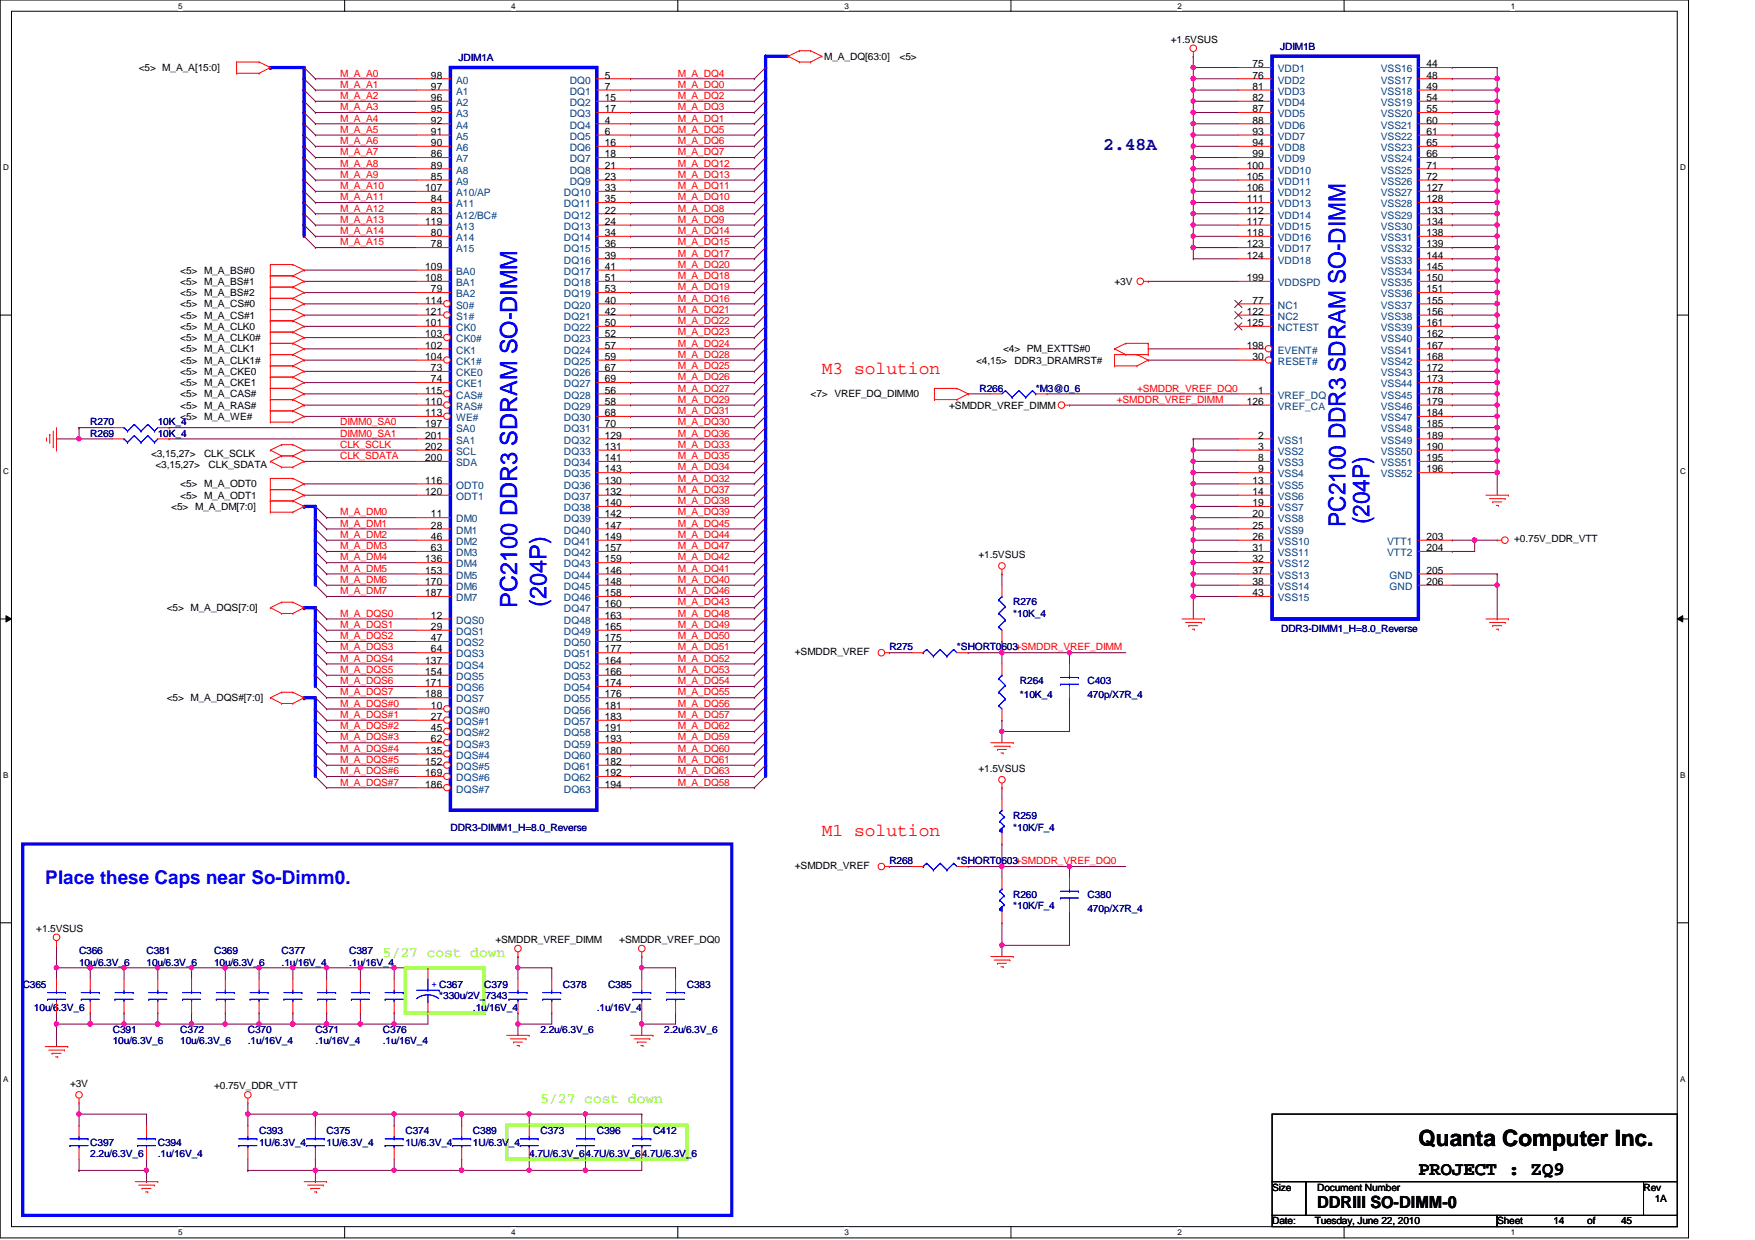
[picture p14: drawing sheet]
<svg xmlns="http://www.w3.org/2000/svg" width="297mm" height="210mm" viewBox="0 0 297 210" stroke-linecap="round" stroke-linejoin="round" font-family="sans-serif">
<defs><g id="words">
<g font-size="4" fill="#00f">
<text x="227.8" y="89.2" transform="rotate(-90 227.8 89.2)">PC2100 DDR3 SDRAM SO-DIMM</text>
<text x="231.8" y="88.8" transform="rotate(-90 231.8 88.8)">(204P)</text>
<text x="87.5" y="102.9" transform="rotate(-90 87.5 102.9)">PC2100 DDR3 SDRAM SO-DIMM</text>
<text x="92.5" y="102.7" transform="rotate(-90 92.5 102.7)">(204P)</text>
</g>
<text font-size="3.8" x="240.1" y="194">Quanta Computer Inc.</text>
<text font-size="3.2" fill="#00f" x="7.7" y="149.6">Place these Caps near So-Dimm0.</text>
<text font-size="3.2" x="240.1" y="198.9">PROJECT : ZQ9</text>
<text font-size="3" fill="#000080" x="186.7" y="25.4">2.48A</text>
<g font-size="3" fill="#f00">
<text x="139.1" y="63.4">M3 solution</text>
<text x="139.1" y="141.5">M1 solution</text>
</g>
<text font-size="2.8" x="222.9" y="204.6">DDRIII SO-DIMM-0</text>
<g font-size="2.5" fill="#80ff00">
<text x="64.8" y="162">5/27 cost down</text>
<text x="91.5" y="186.7">5/27 cost down</text>
</g>
<g font-size="1.7" fill="#000080">
<text x="77.6" y="10.3">JDIM1A</text>
<text x="216.7" y="8.4">JDIM1B</text>
<text x="165.8" y="66.3">R266</text>
<text x="175.3" y="66.3">*M3@0_6</text>
<text x="15.3" y="73.9">R269</text>
<text x="15.3" y="72">R270</text>
<text x="26.7" y="73.9">10K_4</text>
<text x="26.7" y="72">10K_4</text>
<text x="171.5" y="102.5">R276</text>
<text x="171.5" y="104.4">*10K_4</text>
<text x="216.8" y="107.1">DDR3-DIMM1_H=8.0_Reverse</text>
<text x="150.5" y="110.1">R275</text>
<text x="162" y="110.1">*SHORT0603+SMDDR_VREF_DIMM</text>
<text x="172.6" y="115.8">R264</text>
<text x="172.6" y="118.1">*10K_4</text>
<text x="184.1" y="115.8">C403</text>
<text x="184.1" y="118.1">470p/X7R_4</text>
<text x="76.2" y="140.6">DDR3-DIMM1_H=8.0_Reverse</text>
<text x="171.5" y="138.7">R259</text>
<text x="171.5" y="140.6">*10K/F_4</text>
<text x="150.5" y="146.3">R268</text>
<text x="162" y="146.3">*SHORT0603+SMDDR_VREF_DQ0</text>
<text x="171.5" y="152">R260</text>
<text x="171.5" y="153.9">*10K/F_4</text>
<text x="184.1" y="152">C380</text>
<text x="184.1" y="154.3">470p/X7R_4</text>
<text x="13.4" y="161.5">C366</text>
<text x="24.8" y="161.5">C381</text>
<text x="36.2" y="161.5">C369</text>
<text x="47.7" y="161.5">C377</text>
<text x="59.1" y="161.5">C387</text>
<text x="3.8" y="167.3">C365</text>
<text x="13.4" y="163.4">10u/6.3V_6</text>
<text x="24.8" y="163.4">10u/6.3V_6</text>
<text x="36.2" y="163.4">10u/6.3V_6</text>
<text x="47.7" y="163.4">.1u/16V_4</text>
<text x="59.1" y="163.4">.1u/16V_4</text>
<text x="82" y="167.3">C379</text>
<text x="95.3" y="167.3">C378</text>
<text x="102.9" y="167.3">C385</text>
<text x="116.2" y="167.3">C383</text>
<text x="5.8" y="171.1">10u/6.3V_6</text>
<text x="74.3" y="169.2">*330u/2V_7343</text>
<text x="80" y="171.1">.1u/16V_4</text>
<text x="101" y="171.1">.1u/16V_4</text>
<text x="19.1" y="174.9">C391</text>
<text x="19.1" y="176.8">10u/6.3V_6</text>
<text x="30.5" y="174.9">C372</text>
<text x="30.5" y="176.8">10u/6.3V_6</text>
<text x="41.9" y="174.9">C370</text>
<text x="41.9" y="176.8">.1u/16V_4</text>
<text x="53.4" y="174.9">C371</text>
<text x="53.4" y="176.8">.1u/16V_4</text>
<text x="64.8" y="174.9">C376</text>
<text x="64.8" y="176.8">.1u/16V_4</text>
<text x="91.5" y="174.9">2.2u/6.3V_6</text>
<text x="112.4" y="174.9">2.2u/6.3V_6</text>
<text x="15.3" y="193.9">C397</text>
<text x="15.3" y="195.8">2.2u/6.3V_6</text>
<text x="26.7" y="193.9">C394</text>
<text x="26.7" y="195.8">.1u/16V_4</text>
<text x="43.9" y="192">C393</text>
<text x="43.9" y="193.9">1U/6.3V_4</text>
<text x="55.3" y="192">C375</text>
<text x="55.3" y="193.9">1U/6.3V_4</text>
<text x="68.6" y="192">C374</text>
<text x="68.6" y="193.9">1U/6.3V_4</text>
<text x="80" y="192">C389</text>
<text x="80" y="193.9">1U/6.3V_4</text>
<text x="89.6" y="195.8">4.7U/6.3V_64.7U/6.3V_64.7U/6.3V_6</text>
<text x="91.5" y="192">C373</text>
<text x="101" y="192">C396</text>
<text x="110.5" y="192">C412</text>
</g>
<g font-size="1.7">
<text x="139.5" y="10.1">M_A_DQ[63:0]</text>
<text x="152.3" y="10.1">&lt;5&gt;</text>
<text x="198.2" y="7.2">+1.5VSUS</text>
<text x="212" y="11.4">75</text>
<text x="241.4" y="11.4">44</text>
<text x="23.5" y="12">&lt;5&gt; M_A_A[15:0]</text>
<text x="72.9" y="13.3">98</text>
<text x="72.9" y="15.2">97</text>
<text x="72.9" y="17.1">96</text>
<text x="102.4" y="13.3">5</text>
<text x="102.4" y="15.2">7</text>
<text x="102.4" y="17.1">15</text>
<text x="212" y="13.3">76</text>
<text x="212" y="15.2">81</text>
<text x="212" y="17.1">82</text>
<text x="241.4" y="13.3">48</text>
<text x="241.4" y="15.2">49</text>
<text x="241.4" y="17.1">54</text>
<text x="72.9" y="19">95</text>
<text x="72.9" y="20.9">92</text>
<text x="72.9" y="22.8">91</text>
<text x="102.4" y="19">17</text>
<text x="102.4" y="20.9">4</text>
<text x="102.4" y="22.8">6</text>
<text x="212" y="19">87</text>
<text x="212" y="20.9">88</text>
<text x="212" y="22.8">93</text>
<text x="241.4" y="19">55</text>
<text x="241.4" y="20.9">60</text>
<text x="241.4" y="22.8">61</text>
<text x="72.9" y="24.7">90</text>
<text x="72.9" y="26.6">86</text>
<text x="72.9" y="28.5">89</text>
<text x="102.4" y="24.7">16</text>
<text x="102.4" y="26.6">18</text>
<text x="102.4" y="28.5">21</text>
<text x="211" y="28.5">100</text>
<text x="212" y="24.7">94</text>
<text x="212" y="26.6">99</text>
<text x="241.4" y="24.7">65</text>
<text x="241.4" y="26.6">66</text>
<text x="241.4" y="28.5">71</text>
<text x="72" y="32.3">107</text>
<text x="72.9" y="30.4">85</text>
<text x="72.9" y="34.2">84</text>
<text x="102.4" y="30.4">23</text>
<text x="102.4" y="32.3">33</text>
<text x="102.4" y="34.2">35</text>
<text x="211" y="30.4">105</text>
<text x="211" y="32.3">106</text>
<text x="211" y="34.2">111</text>
<text x="241.4" y="30.4">72</text>
<text x="241.4" y="32.3">127</text>
<text x="241.4" y="34.2">128</text>
<text x="72" y="38.1">119</text>
<text x="72.9" y="36.2">83</text>
<text x="72.9" y="40">80</text>
<text x="72.9" y="41.9">78</text>
<text x="102.4" y="36.2">22</text>
<text x="102.4" y="38.1">24</text>
<text x="102.4" y="40">34</text>
<text x="102.4" y="41.9">36</text>
<text x="211" y="36.2">112</text>
<text x="211" y="38.1">117</text>
<text x="211" y="40">118</text>
<text x="211" y="41.9">123</text>
<text x="241.4" y="36.2">133</text>
<text x="241.4" y="38.1">134</text>
<text x="241.4" y="40">138</text>
<text x="241.4" y="41.9">139</text>
<text x="30.5" y="46.3">&lt;5&gt; M_A_BS#0</text>
<text x="72" y="45.7">109</text>
<text x="72" y="47.6">108</text>
<text x="102.4" y="43.8">39</text>
<text x="102.4" y="45.7">41</text>
<text x="102.4" y="47.6">51</text>
<text x="211" y="43.8">124</text>
<text x="211" y="47.6">199</text>
<text x="241.4" y="43.8">144</text>
<text x="241.4" y="45.7">145</text>
<text x="241.4" y="47.6">150</text>
<text x="30.5" y="48.2">&lt;5&gt; M_A_BS#1</text>
<text x="30.5" y="50.1">&lt;5&gt; M_A_BS#2</text>
<text x="30.5" y="52">&lt;5&gt; M_A_CS#0</text>
<text x="30.5" y="53.9">&lt;5&gt; M_A_CS#1</text>
<text x="72" y="51.4">114</text>
<text x="72" y="53.3">121</text>
<text x="72.9" y="49.5">79</text>
<text x="102.4" y="49.5">53</text>
<text x="102.4" y="51.4">40</text>
<text x="102.4" y="53.3">42</text>
<text x="188.6" y="48.2">+3V</text>
<text x="211" y="53.3">122</text>
<text x="212" y="51.4">77</text>
<text x="241.4" y="49.5">151</text>
<text x="241.4" y="51.4">155</text>
<text x="241.4" y="53.3">156</text>
<text x="30.5" y="55.8">&lt;5&gt; M_A_CLK0</text>
<text x="30.5" y="57.7">&lt;5&gt; M_A_CLK0#</text>
<text x="30.5" y="59.6">&lt;5&gt; M_A_CLK1</text>
<text x="72" y="55.2">101</text>
<text x="72" y="57.1">103</text>
<text x="72" y="59">102</text>
<text x="102.4" y="55.2">50</text>
<text x="102.4" y="57.1">52</text>
<text x="102.4" y="59">57</text>
<text x="169.8" y="59.6">&lt;4&gt; PM_EXTTS#0</text>
<text x="211" y="55.2">125</text>
<text x="211" y="59">198</text>
<text x="241.4" y="55.2">161</text>
<text x="241.4" y="57.1">162</text>
<text x="241.4" y="59">167</text>
<text x="30.5" y="61.6">&lt;5&gt; M_A_CLK1#</text>
<text x="30.5" y="63.5">&lt;5&gt; M_A_CKE0</text>
<text x="30.5" y="65.4">&lt;5&gt; M_A_CKE1</text>
<text x="72" y="60.9">104</text>
<text x="72.9" y="62.8">73</text>
<text x="72.9" y="64.7">74</text>
<text x="102.4" y="60.9">59</text>
<text x="102.4" y="62.8">67</text>
<text x="102.4" y="64.7">69</text>
<text x="165.2" y="61.6">&lt;4,15&gt;</text>
<text x="171.7" y="61.6">DDR3_DRAMRST#</text>
<text x="212" y="60.9">30</text>
<text x="241.4" y="60.9">168</text>
<text x="241.4" y="62.8">172</text>
<text x="241.4" y="64.7">173</text>
<text x="30.5" y="67.3">&lt;5&gt; M_A_CAS#</text>
<text x="30.5" y="69.2">&lt;5&gt; M_A_RAS#</text>
<text x="30.5" y="71.1">&lt;5&gt; M_A_WE#</text>
<text x="72" y="66.6">115</text>
<text x="72" y="68.5">110</text>
<text x="72" y="70.4">113</text>
<text x="102.4" y="66.6">56</text>
<text x="102.4" y="68.5">58</text>
<text x="102.4" y="70.4">68</text>
<text x="137.2" y="67.3">&lt;7&gt; VREF_DQ_DIMM0</text>
<text x="160.7" y="69.2">+SMDDR_VREF_DIMM</text>
<text x="211" y="68.5">126</text>
<text x="213" y="66.6">1</text>
<text x="241.4" y="66.6">178</text>
<text x="241.4" y="68.5">179</text>
<text x="241.4" y="70.4">184</text>
<text x="25.6" y="77.3">&lt;3,15,27&gt;</text>
<text x="34.5" y="77.3">CLK_SCLK</text>
<text x="72" y="72.3">197</text>
<text x="72" y="74.3">201</text>
<text x="72" y="76.2">202</text>
<text x="102.4" y="72.3">70</text>
<text x="102.4" y="74.3">129</text>
<text x="102.4" y="76.2">131</text>
<text x="213" y="74.3">2</text>
<text x="213" y="76.2">3</text>
<text x="241.4" y="72.3">185</text>
<text x="241.4" y="74.3">189</text>
<text x="241.4" y="76.2">190</text>
<text x="26.3" y="79.2">&lt;3,15,27&gt;</text>
<text x="30.5" y="82.5">&lt;5&gt; M_A_ODT0</text>
<text x="35.3" y="79.2">CLK_SDATA</text>
<text x="72" y="78.1">200</text>
<text x="72" y="81.9">116</text>
<text x="72" y="83.8">120</text>
<text x="102.4" y="78.1">141</text>
<text x="102.4" y="80">143</text>
<text x="102.4" y="81.9">130</text>
<text x="102.4" y="83.8">132</text>
<text x="212" y="81.9">13</text>
<text x="212" y="83.8">14</text>
<text x="213" y="78.1">8</text>
<text x="213" y="80">9</text>
<text x="241.4" y="78.1">195</text>
<text x="241.4" y="80">196</text>
<text x="29" y="86.3">&lt;5&gt; M_A_DM[7:0]</text>
<text x="30.5" y="84.4">&lt;5&gt; M_A_ODT1</text>
<text x="72.9" y="87.6">11</text>
<text x="72.9" y="89.5">28</text>
<text x="102.4" y="85.7">140</text>
<text x="102.4" y="87.6">142</text>
<text x="102.4" y="89.5">147</text>
<text x="212" y="85.7">19</text>
<text x="212" y="87.6">20</text>
<text x="212" y="89.5">25</text>
<text x="72" y="95.2">136</text>
<text x="72.9" y="91.4">46</text>
<text x="72.9" y="93.3">63</text>
<text x="102.4" y="91.4">149</text>
<text x="102.4" y="93.3">157</text>
<text x="102.4" y="95.2">159</text>
<text x="165.6" y="94.5">+1.5VSUS</text>
<text x="212" y="91.4">26</text>
<text x="212" y="93.3">31</text>
<text x="212" y="95.2">32</text>
<text x="241.4" y="91.4">203</text>
<text x="241.4" y="93.3">204</text>
<text x="256.3" y="91.8">+0.75V_DDR_VTT</text>
<text x="72" y="97.1">153</text>
<text x="72" y="99">170</text>
<text x="72" y="100.9">187</text>
<text x="102.4" y="97.1">146</text>
<text x="102.4" y="99">148</text>
<text x="102.4" y="100.9">158</text>
<text x="212" y="97.1">37</text>
<text x="212" y="99">38</text>
<text x="212" y="100.9">43</text>
<text x="241.4" y="97.1">205</text>
<text x="241.4" y="99">206</text>
<text x="28.2" y="103.5">&lt;5&gt; M_A_DQS[7:0]</text>
<text x="72.9" y="104.7">12</text>
<text x="72.9" y="106.6">29</text>
<text x="102.4" y="102.8">160</text>
<text x="102.4" y="104.7">163</text>
<text x="102.4" y="106.6">165</text>
<text x="72" y="112.4">137</text>
<text x="72.9" y="108.5">47</text>
<text x="72.9" y="110.4">64</text>
<text x="102.4" y="108.5">175</text>
<text x="102.4" y="110.4">177</text>
<text x="102.4" y="112.4">164</text>
<text x="134.5" y="110.9">+SMDDR_VREF</text>
<text x="28.2" y="118.7">&lt;5&gt; M_A_DQS#[7:0]</text>
<text x="72" y="114.3">154</text>
<text x="72" y="116.2">171</text>
<text x="72" y="118.1">188</text>
<text x="72.9" y="120">10</text>
<text x="102.4" y="114.3">166</text>
<text x="102.4" y="116.2">174</text>
<text x="102.4" y="118.1">176</text>
<text x="102.4" y="120">181</text>
<text x="72.9" y="121.9">27</text>
<text x="72.9" y="123.8">45</text>
<text x="72.9" y="125.7">62</text>
<text x="102.4" y="121.9">183</text>
<text x="102.4" y="123.8">191</text>
<text x="102.4" y="125.7">193</text>
<text x="72" y="127.6">135</text>
<text x="72" y="129.5">152</text>
<text x="72" y="131.4">169</text>
<text x="102.4" y="127.6">180</text>
<text x="102.4" y="129.5">182</text>
<text x="102.4" y="131.4">192</text>
<text x="165.6" y="130.7">+1.5VSUS</text>
<text x="72" y="133.3">186</text>
<text x="102.4" y="133.3">194</text>
<text x="134.5" y="147.1">+SMDDR_VREF</text>
<text x="6.1" y="157.7">+1.5VSUS</text>
<text x="83.9" y="159.6">+SMDDR_VREF_DIMM</text>
<text x="104.8" y="159.6">+SMDDR_VREF_DQ0</text>
<text x="11.9" y="184">+3V</text>
<text x="36.2" y="184.4">+0.75V_DDR_VTT</text>
<text x="215.3" y="201.5">Size</text>
<text x="222.9" y="201.5">Document Number</text>
<text x="278.2" y="201.5">Rev</text>
<text x="280.1" y="203.5">1A</text>
<text x="215.3" y="207.3">Date:</text>
<text x="222.5" y="207.3">Tuesday, June 22, 2010</text>
<text x="253.4" y="207.3">Sheet</text>
<text x="262.9" y="207.3">14</text>
<text x="268.6" y="207.3">of</text>
<text x="274.4" y="207.3">45</text>
</g>
<g font-size="1.7" fill="#f00">
<text x="57.6" y="13">M_A_A0</text>
<text x="57.6" y="16.8">M_A_A2</text>
<text x="57.6" y="14.9">M_A_A1</text>
<text x="114.7" y="13">M_A_DQ4</text>
<text x="114.7" y="14.9">M_A_DQ0</text>
<text x="114.7" y="16.8">M_A_DQ2</text>
<text x="57.6" y="22.5">M_A_A5</text>
<text x="57.6" y="20.6">M_A_A4</text>
<text x="57.6" y="18.7">M_A_A3</text>
<text x="114.7" y="18.7">M_A_DQ3</text>
<text x="114.7" y="20.6">M_A_DQ1</text>
<text x="114.7" y="22.5">M_A_DQ5</text>
<text x="57.6" y="28.2">M_A_A8</text>
<text x="57.6" y="26.3">M_A_A7</text>
<text x="57.6" y="24.4">M_A_A6</text>
<text x="114.7" y="24.4">M_A_DQ6</text>
<text x="114.7" y="26.3">M_A_DQ7</text>
<text x="114.7" y="28.2">M_A_DQ12</text>
<text x="57.6" y="35.8">M_A_A12</text>
<text x="57.6" y="33.9">M_A_A11</text>
<text x="57.6" y="32">M_A_A10</text>
<text x="57.6" y="30.1">M_A_A9</text>
<text x="114.7" y="30.1">M_A_DQ13</text>
<text x="114.7" y="32">M_A_DQ11</text>
<text x="114.7" y="33.9">M_A_DQ10</text>
<text x="114.7" y="35.8">M_A_DQ8</text>
<text x="57.6" y="41.5">M_A_A15</text>
<text x="57.6" y="39.6">M_A_A14</text>
<text x="57.6" y="37.7">M_A_A13</text>
<text x="114.7" y="41.5">M_A_DQ15</text>
<text x="114.7" y="37.7">M_A_DQ9</text>
<text x="114.7" y="39.6">M_A_DQ14</text>
<text x="114.7" y="43.4">M_A_DQ17</text>
<text x="114.7" y="45.3">M_A_DQ20</text>
<text x="114.7" y="47.2">M_A_DQ18</text>
<text x="114.7" y="49.1">M_A_DQ19</text>
<text x="114.7" y="51.1">M_A_DQ16</text>
<text x="114.7" y="53">M_A_DQ21</text>
<text x="114.7" y="54.9">M_A_DQ22</text>
<text x="114.7" y="56.8">M_A_DQ23</text>
<text x="114.7" y="58.7">M_A_DQ24</text>
<text x="114.7" y="60.6">M_A_DQ28</text>
<text x="114.7" y="62.5">M_A_DQ25</text>
<text x="114.7" y="64.4">M_A_DQ26</text>
<text x="114.7" y="66.3">M_A_DQ27</text>
<text x="114.7" y="68.2">M_A_DQ29</text>
<text x="114.7" y="70.1">M_A_DQ31</text>
<text x="189" y="68.2">+SMDDR_VREF_DIMM</text>
<text x="192.4" y="66.3">+SMDDR_VREF_DQ0</text>
<text x="57.6" y="75.8">CLK_SCLK</text>
<text x="57.6" y="77.7">CLK_SDATA</text>
<text x="57.6" y="72">DIMM0_SA0</text>
<text x="57.6" y="73.9">DIMM0_SA1</text>
<text x="114.7" y="72">M_A_DQ30</text>
<text x="114.7" y="73.9">M_A_DQ36</text>
<text x="114.7" y="75.8">M_A_DQ33</text>
<text x="114.7" y="77.7">M_A_DQ35</text>
<text x="114.7" y="79.6">M_A_DQ34</text>
<text x="114.7" y="81.5">M_A_DQ32</text>
<text x="114.7" y="83.4">M_A_DQ37</text>
<text x="57.6" y="87.2">M_A_DM0</text>
<text x="57.6" y="89.2">M_A_DM1</text>
<text x="114.7" y="85.3">M_A_DQ38</text>
<text x="114.7" y="87.2">M_A_DQ39</text>
<text x="114.7" y="89.2">M_A_DQ45</text>
<text x="57.6" y="91.1">M_A_DM2</text>
<text x="57.6" y="93">M_A_DM3</text>
<text x="57.6" y="94.9">M_A_DM4</text>
<text x="114.7" y="91.1">M_A_DQ44</text>
<text x="114.7" y="93">M_A_DQ47</text>
<text x="114.7" y="94.9">M_A_DQ42</text>
<text x="57.6" y="96.8">M_A_DM5</text>
<text x="57.6" y="98.7">M_A_DM6</text>
<text x="57.6" y="100.6">M_A_DM7</text>
<text x="114.7" y="98.7">M_A_DQ40</text>
<text x="114.7" y="100.6">M_A_DQ46</text>
<text x="114.7" y="96.8">M_A_DQ41</text>
<text x="57.6" y="104.4">M_A_DQS0</text>
<text x="57.6" y="106.3">M_A_DQS1</text>
<text x="114.7" y="102.5">M_A_DQ43</text>
<text x="114.7" y="104.4">M_A_DQ48</text>
<text x="114.7" y="106.3">M_A_DQ49</text>
<text x="57.6" y="108.2">M_A_DQS2</text>
<text x="57.6" y="110.1">M_A_DQS3</text>
<text x="57.6" y="112">M_A_DQS4</text>
<text x="57.6" y="113.9">M_A_DQS5</text>
<text x="114.7" y="108.2">M_A_DQ50</text>
<text x="114.7" y="110.1">M_A_DQ51</text>
<text x="114.7" y="112">M_A_DQ52</text>
<text x="114.7" y="113.9">M_A_DQ53</text>
<text x="57.6" y="115.8">M_A_DQS6</text>
<text x="57.6" y="117.7">M_A_DQS7</text>
<text x="57.6" y="119.6">M_A_DQS#0</text>
<text x="114.7" y="117.7">M_A_DQ55</text>
<text x="114.7" y="119.6">M_A_DQ56</text>
<text x="114.7" y="115.8">M_A_DQ54</text>
<text x="57.6" y="121.5">M_A_DQS#1</text>
<text x="57.6" y="123.4">M_A_DQS#2</text>
<text x="57.6" y="125.3">M_A_DQS#3</text>
<text x="114.7" y="121.5">M_A_DQ57</text>
<text x="114.7" y="123.4">M_A_DQ62</text>
<text x="114.7" y="125.3">M_A_DQ59</text>
<text x="57.6" y="127.3">M_A_DQS#4</text>
<text x="57.6" y="129.2">M_A_DQS#5</text>
<text x="57.6" y="131.1">M_A_DQS#6</text>
<text x="114.7" y="127.3">M_A_DQ60</text>
<text x="114.7" y="129.2">M_A_DQ61</text>
<text x="114.7" y="131.1">M_A_DQ63</text>
<text x="57.6" y="133">M_A_DQS#7</text>
<text x="114.7" y="133">M_A_DQ58</text>
</g>
<g font-size="1.7" fill="#004080">
<text x="77.2" y="14.1">A0</text>
<text x="77.2" y="16">A1</text>
<text x="77.2" y="17.9">A2</text>
<text x="96.4" y="14.1">DQ0</text>
<text x="96.4" y="16">DQ1</text>
<text x="96.4" y="17.9">DQ2</text>
<text x="216.3" y="12.2">VDD1</text>
<text x="216.3" y="14.1">VDD2</text>
<text x="216.3" y="16">VDD3</text>
<text x="216.3" y="17.9">VDD4</text>
<text x="233.7" y="12.2">VSS16</text>
<text x="233.7" y="14.1">VSS17</text>
<text x="233.7" y="16">VSS18</text>
<text x="233.7" y="17.9">VSS19</text>
<text x="77.2" y="19.9">A3</text>
<text x="77.2" y="21.8">A4</text>
<text x="77.2" y="23.7">A5</text>
<text x="96.4" y="19.9">DQ3</text>
<text x="96.4" y="21.8">DQ4</text>
<text x="96.4" y="23.7">DQ5</text>
<text x="216.3" y="19.9">VDD5</text>
<text x="216.3" y="21.8">VDD6</text>
<text x="216.3" y="23.7">VDD7</text>
<text x="233.7" y="19.9">VSS20</text>
<text x="233.7" y="21.8">VSS21</text>
<text x="233.7" y="23.7">VSS22</text>
<text x="77.2" y="25.6">A6</text>
<text x="77.2" y="27.5">A7</text>
<text x="77.2" y="29.4">A8</text>
<text x="96.4" y="25.6">DQ6</text>
<text x="96.4" y="27.5">DQ7</text>
<text x="96.4" y="29.4">DQ8</text>
<text x="216.3" y="25.6">VDD8</text>
<text x="216.3" y="27.5">VDD9</text>
<text x="216.3" y="29.4">VDD10</text>
<text x="233.7" y="25.6">VSS23</text>
<text x="233.7" y="27.5">VSS24</text>
<text x="233.7" y="29.4">VSS25</text>
<text x="77.2" y="31.3">A9</text>
<text x="77.2" y="33.2">A10/AP</text>
<text x="77.2" y="35.1">A11</text>
<text x="95.5" y="33.2">DQ10</text>
<text x="95.5" y="35.1">DQ11</text>
<text x="96.4" y="31.3">DQ9</text>
<text x="216.3" y="31.3">VDD11</text>
<text x="216.3" y="33.2">VDD12</text>
<text x="216.3" y="35.1">VDD13</text>
<text x="233.7" y="31.3">VSS26</text>
<text x="233.7" y="33.2">VSS27</text>
<text x="233.7" y="35.1">VSS28</text>
<text x="77.2" y="37">A12/BC#</text>
<text x="77.2" y="38.9">A13</text>
<text x="77.2" y="40.8">A14</text>
<text x="95.5" y="37">DQ12</text>
<text x="95.5" y="38.9">DQ13</text>
<text x="95.5" y="40.8">DQ14</text>
<text x="216.3" y="37">VDD14</text>
<text x="216.3" y="38.9">VDD15</text>
<text x="216.3" y="40.8">VDD16</text>
<text x="233.7" y="37">VSS29</text>
<text x="233.7" y="38.9">VSS30</text>
<text x="233.7" y="40.8">VSS31</text>
<text x="77.2" y="42.7">A15</text>
<text x="77.2" y="46.5">BA0</text>
<text x="95.5" y="42.7">DQ15</text>
<text x="95.5" y="44.6">DQ16</text>
<text x="95.5" y="46.5">DQ17</text>
<text x="216.3" y="42.7">VDD17</text>
<text x="216.3" y="44.6">VDD18</text>
<text x="233.7" y="42.7">VSS32</text>
<text x="233.7" y="44.6">VSS33</text>
<text x="233.7" y="46.5">VSS34</text>
<text x="77.2" y="48.4">BA1</text>
<text x="77.2" y="50.3">BA2</text>
<text x="77.2" y="52.2">S0#</text>
<text x="95.5" y="48.4">DQ18</text>
<text x="95.5" y="50.3">DQ19</text>
<text x="95.5" y="52.2">DQ20</text>
<text x="216.3" y="48.4">VDDSPD</text>
<text x="216.3" y="52.2">NC1</text>
<text x="233.7" y="48.4">VSS35</text>
<text x="233.7" y="50.3">VSS36</text>
<text x="233.7" y="52.2">VSS37</text>
<text x="77.2" y="54.1">S1#</text>
<text x="77.2" y="56">CK0</text>
<text x="77.2" y="58">CK0#</text>
<text x="77.2" y="59.9">CK1</text>
<text x="95.5" y="54.1">DQ21</text>
<text x="95.5" y="56">DQ22</text>
<text x="95.5" y="58">DQ23</text>
<text x="95.5" y="59.9">DQ24</text>
<text x="216.3" y="54.1">NC2</text>
<text x="216.3" y="56">NCTEST</text>
<text x="216.3" y="59.9">EVENT#</text>
<text x="233.7" y="54.1">VSS38</text>
<text x="233.7" y="56">VSS39</text>
<text x="233.7" y="58">VSS40</text>
<text x="233.7" y="59.9">VSS41</text>
<text x="77.2" y="61.8">CK1#</text>
<text x="77.2" y="63.7">CKE0</text>
<text x="77.2" y="65.6">CKE1</text>
<text x="95.5" y="61.8">DQ25</text>
<text x="95.5" y="63.7">DQ26</text>
<text x="95.5" y="65.6">DQ27</text>
<text x="216.3" y="61.8">RESET#</text>
<text x="233.7" y="61.8">VSS42</text>
<text x="233.7" y="63.7">VSS43</text>
<text x="233.7" y="65.6">VSS44</text>
<text x="77.2" y="67.5">CAS#</text>
<text x="77.2" y="69.4">RAS#</text>
<text x="77.2" y="71.3">WE#</text>
<text x="95.5" y="67.5">DQ28</text>
<text x="95.5" y="69.4">DQ29</text>
<text x="95.5" y="71.3">DQ30</text>
<text x="216.3" y="67.5">VREF_DQ</text>
<text x="216.3" y="69.4">VREF_CA</text>
<text x="233.7" y="67.5">VSS45</text>
<text x="233.7" y="69.4">VSS46</text>
<text x="233.7" y="71.3">VSS47</text>
<text x="77.2" y="73.2">SA0</text>
<text x="77.2" y="75.1">SA1</text>
<text x="77.2" y="77">SCL</text>
<text x="95.5" y="73.2">DQ31</text>
<text x="95.5" y="75.1">DQ32</text>
<text x="95.5" y="77">DQ33</text>
<text x="216.3" y="75.1">VSS1</text>
<text x="216.3" y="77">VSS2</text>
<text x="233.7" y="73.2">VSS48</text>
<text x="233.7" y="75.1">VSS49</text>
<text x="233.7" y="77">VSS50</text>
<text x="77.2" y="78.9">SDA</text>
<text x="77.2" y="82.7">ODT0</text>
<text x="95.5" y="78.9">DQ34</text>
<text x="95.5" y="80.8">DQ35</text>
<text x="95.5" y="82.7">DQ36</text>
<text x="216.3" y="78.9">VSS3</text>
<text x="216.3" y="80.8">VSS4</text>
<text x="216.3" y="82.7">VSS5</text>
<text x="233.7" y="78.9">VSS51</text>
<text x="233.7" y="80.8">VSS52</text>
<text x="77.2" y="84.6">ODT1</text>
<text x="77.2" y="88.4">DM0</text>
<text x="95.5" y="84.6">DQ37</text>
<text x="95.5" y="86.5">DQ38</text>
<text x="95.5" y="88.4">DQ39</text>
<text x="216.3" y="84.6">VSS6</text>
<text x="216.3" y="86.5">VSS7</text>
<text x="216.3" y="88.4">VSS8</text>
<text x="77.2" y="90.3">DM1</text>
<text x="77.2" y="92.2">DM2</text>
<text x="77.2" y="94.1">DM3</text>
<text x="95.5" y="90.3">DQ40</text>
<text x="95.5" y="92.2">DQ41</text>
<text x="95.5" y="94.1">DQ42</text>
<text x="216.3" y="90.3">VSS9</text>
<text x="216.3" y="92.2">VSS10</text>
<text x="216.3" y="94.1">VSS11</text>
<text x="234.8" y="92.2">VTT1</text>
<text x="234.8" y="94.1">VTT2</text>
<text x="77.2" y="96.1">DM4</text>
<text x="77.2" y="98">DM5</text>
<text x="77.2" y="99.9">DM6</text>
<text x="77.2" y="101.8">DM7</text>
<text x="95.5" y="96.1">DQ43</text>
<text x="95.5" y="98">DQ44</text>
<text x="95.5" y="99.9">DQ45</text>
<text x="95.5" y="101.8">DQ46</text>
<text x="216.3" y="96.1">VSS12</text>
<text x="216.3" y="98">VSS13</text>
<text x="216.3" y="99.9">VSS14</text>
<text x="216.3" y="101.8">VSS15</text>
<text x="235.2" y="98">GND</text>
<text x="235.2" y="99.9">GND</text>
<text x="77.2" y="105.6">DQS0</text>
<text x="77.2" y="107.5">DQS1</text>
<text x="95.5" y="103.7">DQ47</text>
<text x="95.5" y="105.6">DQ48</text>
<text x="95.5" y="107.5">DQ49</text>
<text x="77.2" y="109.4">DQS2</text>
<text x="77.2" y="111.3">DQS3</text>
<text x="77.2" y="113.2">DQS4</text>
<text x="95.5" y="109.4">DQ50</text>
<text x="95.5" y="111.3">DQ51</text>
<text x="95.5" y="113.2">DQ52</text>
<text x="77.2" y="115.1">DQS5</text>
<text x="77.2" y="117">DQS6</text>
<text x="77.2" y="118.9">DQS7</text>
<text x="95.5" y="115.1">DQ53</text>
<text x="95.5" y="117">DQ54</text>
<text x="95.5" y="118.9">DQ55</text>
<text x="77.2" y="120.8">DQS#0</text>
<text x="77.2" y="122.7">DQS#1</text>
<text x="77.2" y="124.6">DQS#2</text>
<text x="95.5" y="120.8">DQ56</text>
<text x="95.5" y="122.7">DQ57</text>
<text x="95.5" y="124.6">DQ58</text>
<text x="77.2" y="126.5">DQS#3</text>
<text x="77.2" y="128.4">DQS#4</text>
<text x="77.2" y="130.3">DQS#5</text>
<text x="95.5" y="126.5">DQ59</text>
<text x="95.5" y="128.4">DQ60</text>
<text x="95.5" y="130.3">DQ61</text>
<text x="77.2" y="132.2">DQS#6</text>
<text x="77.2" y="134.2">DQS#7</text>
<text x="95.5" y="132.2">DQ62</text>
<text x="95.5" y="134.2">DQ63</text>
</g>
<text font-size="1.7" fill="#00f" x="73" y="167">+ C367</text>
<g font-size="1.4">
<text x="30.1" y="1.4">5</text>
<text x="86.5" y="1.4">4</text>
<text x="142.9" y="1.4">3</text>
<text x="199.3" y="1.4">2</text>
<text x="255.7" y="1.4">1</text>
<text x=".5" y="28.8">D</text>
<text x="284.4" y="28.8">D</text>
<text x=".5" y="80.3">C</text>
<text x="284.4" y="80.3">C</text>
<text x=".5" y="131.7">B</text>
<text x="284.4" y="131.7">B</text>
<text x=".5" y="183.1">A</text>
<text x="284.4" y="183.1">A</text>
<text x="30.1" y="209.1">5</text>
<text x="86.5" y="209.1">4</text>
<text x="142.9" y="209.1">3</text>
<text x="199.3" y="209.1">2</text>
<text x="255.7" y="209.1">1</text>
</g>
</g></defs>
<path d="M0 0h285.8v209.5h-285.8zM1.9 1.9h282v205.7h-282z" fill="none" stroke="#000" stroke-width=".17"/>
<g fill="#fff">
<path d="M30.1 .2h.8v1.5h-.8z"/>
<path d="M30.1 207.9h.8v1.5h-.8z"/>
</g>
<path d="M58.3 0v1.9M58.3 207.6v1.9" fill="none" stroke="#000" stroke-width=".17"/>
<g fill="#fff">
<path d="M86.5 .2h.8v1.5h-.8z"/>
<path d="M86.5 207.9h.8v1.5h-.8z"/>
</g>
<path d="M114.7 0v1.9M114.7 207.6v1.9" fill="none" stroke="#000" stroke-width=".17"/>
<g fill="#fff">
<path d="M142.9 .2h.8v1.5h-.8z"/>
<path d="M142.9 207.9h.8v1.5h-.8z"/>
</g>
<path d="M171.1 0v1.9M171.1 207.6v1.9" fill="none" stroke="#000" stroke-width=".17"/>
<g fill="#fff">
<path d="M199.3 .2h.8v1.5h-.8z"/>
<path d="M199.3 207.9h.8v1.5h-.8z"/>
</g>
<path d="M227.5 0v1.9M227.5 207.6v1.9" fill="none" stroke="#000" stroke-width=".17"/>
<g fill="#fff">
<path d="M255.7 .2h.8v1.5h-.8z"/>
<path d="M255.7 207.9h.8v1.5h-.8z"/>
<path d="M.5 27.6h1v1.5h-1z"/>
<path d="M284.4 27.6h1v1.5h-1z"/>
<path d="M.5 79h1v1.6h-1z"/>
<path d="M284.4 79h1v1.6h-1z"/>
</g>
<path d="M0 53.3h1.9M283.9 53.3h1.9" fill="none" stroke="#000" stroke-width=".17"/>
<g fill="#fff">
<path d="M.5 130.5h.9v1.5h-.9z"/>
<path d="M284.4 130.5h.9v1.5h-.9z"/>
</g>
<path d="M0 104.8h1.9M1 104.2l.9 .6-.9 .5zM283.9 104.8l.9-.6v1.1zM283.9 104.8h1.9" fill="none" stroke="#000" stroke-width=".17"/>
<path d="M1 104.2l.9 .6-.9 .5zM283.9 104.8l.9-.6v1.1z" fill="#000"/>
<g fill="#fff">
<path d="M.5 181.9h.9v1.5h-.9z"/>
<path d="M284.4 181.9h.9v1.5h-.9z"/>
</g>
<path d="M0 156.2h1.9M283.9 156.2h1.9" fill="none" stroke="#000" stroke-width=".17"/>
<g fill="none" stroke="#800040" stroke-width=".17">
<path d="M53.4 13.3h.1M53.4 17.1h.1M53.4 19h.1M53.4 15.2h.1M53.4 13.3h17.1M53.4 17.1h17.1M53.4 19h17.1M53.4 15.2h17.1M53.4 38.1h.1M53.4 36.2h.1M53.4 34.3h.1M53.4 32.4h.1"/>
<path d="M53.4 30.5h.1M53.4 28.6h.1M53.4 26.7h.1M53.4 24.8h.1M53.4 22.9h.1M53.4 21h.1M53.4 38.1h17.1M53.4 36.2h17.1M53.4 34.3h17.1M53.4 32.4h17.1M53.4 30.5h17.1M53.4 28.6h17.1"/>
<path d="M53.4 26.7h17.1M53.4 24.8h17.1M53.4 22.9h17.1M53.4 21h17.1M53.4 41.9h.1M53.4 40h.1M53.4 41.9h17.1M53.4 40h17.1"/>
</g>
<path d="M45.8 11.4h5.7" fill="none" stroke="#00f" stroke-width=".55"/>
<circle cx="45.8" cy="11.4" r=".28" fill="#00f"/>
<g fill="none" stroke="#800040" stroke-width=".17">
<path d="M51.5 45.7h.1M51.5 59.1h.1M51.5 57.1h.1M51.5 55.2h.1M51.5 53.3h.1M51.5 51.4h.1M51.5 49.5h.1M51.5 47.6h.1M51.5 45.7h19M51.5 59.1h19M51.5 57.1h19M51.5 55.2h19"/>
<path d="M51.5 53.3h19M51.5 51.4h19M51.5 49.5h19M51.5 47.6h19M51.5 70.5h.1M51.5 68.6h.1M51.5 66.7h.1M51.5 64.8h.1M51.5 62.9h.1M51.5 61h.1M51.5 76.2h.1M51.5 78.1h.1"/>
<path d="M51.5 70.5h19M51.5 68.6h19M51.5 66.7h19M51.5 64.8h19M51.5 62.9h19M51.5 61h19M51.5 76.2h19M51.5 78.1h19M51.5 81.9h.1M51.5 83.8h.1M51.5 81.9h19M51.5 83.8h19"/>
<path d="M55.3 87.6h.1M55.3 89.5h.1M55.3 91.4h.1M55.3 93.3h.1M55.3 95.2h.1M55.3 97.2h.1M55.3 99.1h.1M55.3 87.6h15.2M55.3 89.5h15.2M55.3 91.4h15.2M55.3 93.3h15.2M55.3 95.2h15.2"/>
<path d="M55.3 97.2h15.2M55.3 99.1h15.2M55.3 101h.1M55.3 104.8h.1M55.3 106.7h.1M55.3 108.6h.1M55.3 110.5h.1M55.3 112.4h.1M55.3 114.3h.1M55.3 116.2h.1M55.3 118.1h.1M55.3 101h15.2"/>
<path d="M55.3 104.8h15.2M55.3 106.7h15.2M55.3 108.6h15.2M55.3 110.5h15.2M55.3 112.4h15.2M55.3 114.3h15.2M55.3 116.2h15.2M55.3 118.1h15.2M55.3 120h.1M55.3 121.9h.1M55.3 123.8h.1M55.3 125.7h.1"/>
<path d="M55.3 127.6h.1M55.3 129.5h.1M55.3 131.4h.1M55.3 133.3h.1M55.3 120h15.2M55.3 121.9h15.2M55.3 123.8h15.2M55.3 125.7h15.2M55.3 127.6h15.2M55.3 129.5h15.2M55.3 131.4h15.2M55.3 133.3h15.2"/>
</g>
<path d="M51.5 118.1h1.9" fill="none" stroke="#00f" stroke-width=".55"/>
<circle cx="51.5" cy="118.1" r=".28" fill="#00f"/>
<path d="M51.5 102.9h1.9" fill="none" stroke="#00f" stroke-width=".55"/>
<circle cx="51.5" cy="102.9" r=".28" fill="#00f"/>
<path d="M51.5 85.7h1.9" fill="none" stroke="#00f" stroke-width=".55"/>
<circle cx="51.5" cy="85.7" r=".28" fill="#00f"/>
<g fill="none" stroke="#800040" stroke-width=".17">
<path d="M106.7 13.3h.1M106.7 15.2h.1M106.7 17.1h.1M106.7 19h.1M106.7 13.3h21M106.7 15.2h21M106.7 17.1h21M106.7 19h21M106.7 21h.1M106.7 22.9h.1M106.7 24.8h.1M106.7 26.7h.1"/>
<path d="M106.7 28.6h.1M106.7 30.5h.1M106.7 32.4h.1M106.7 34.3h.1M106.7 36.2h.1M106.7 38.1h.1M106.7 21h21M106.7 22.9h21M106.7 24.8h21M106.7 26.7h21M106.7 28.6h21M106.7 30.5h21"/>
<path d="M106.7 32.4h21M106.7 34.3h21M106.7 36.2h21M106.7 38.1h21M106.7 41.9h.1M106.7 43.8h.1M106.7 45.7h.1M106.7 47.6h.1M106.7 49.5h.1M106.7 40h.1M106.7 51.4h.1M106.7 53.3h.1"/>
<path d="M106.7 55.2h.1M106.7 57.1h.1M106.7 59.1h.1M106.7 41.9h21M106.7 43.8h21M106.7 45.7h21M106.7 47.6h21M106.7 49.5h21M106.7 40h21M106.7 51.4h21M106.7 53.3h21M106.7 55.2h21"/>
<path d="M106.7 57.1h21M106.7 59.1h21M106.7 61h.1M106.7 62.9h.1M106.7 64.8h.1M106.7 66.7h.1M106.7 68.6h.1M106.7 70.5h.1M106.7 72.4h.1M106.7 74.3h.1M106.7 76.2h.1M106.7 78.1h.1"/>
<path d="M106.7 61h21M106.7 62.9h21M106.7 64.8h21M106.7 66.7h21M106.7 68.6h21M106.7 70.5h21M106.7 72.4h21M106.7 74.3h21M106.7 76.2h21M106.7 78.1h21M106.7 80h.1M106.7 81.9h.1"/>
<path d="M106.7 83.8h.1M106.7 85.7h.1M106.7 87.6h.1M106.7 99.1h.1M106.7 89.5h.1M106.7 91.4h.1M106.7 93.3h.1M106.7 95.2h.1M106.7 97.2h.1M106.7 80h21M106.7 81.9h21M106.7 83.8h21"/>
<path d="M106.7 85.7h21M106.7 87.6h21M106.7 99.1h21M106.7 89.5h21M106.7 91.4h21M106.7 93.3h21M106.7 95.2h21M106.7 97.2h21M106.7 101h.1M106.7 102.9h.1M106.7 104.8h.1M106.7 106.7h.1"/>
<path d="M106.7 118.1h.1M106.7 108.6h.1M106.7 110.5h.1M106.7 112.4h.1M106.7 114.3h.1M106.7 116.2h.1M106.7 101h21M106.7 102.9h21M106.7 104.8h21M106.7 106.7h21M106.7 118.1h21M106.7 108.6h21"/>
<path d="M106.7 110.5h21M106.7 112.4h21M106.7 114.3h21M106.7 116.2h21M106.7 120h.1M106.7 121.9h.1M106.7 123.8h.1M106.7 125.7h.1M106.7 127.6h.1M106.7 129.5h.1M106.7 131.4h.1M106.7 133.3h.1"/>
<path d="M106.7 120h21M106.7 121.9h21M106.7 123.8h21M106.7 125.7h21M106.7 127.6h21M106.7 129.5h21M106.7 131.4h21M106.7 133.3h21"/>
</g>
<path d="M129.6 9.5h3.8" fill="none" stroke="#00f" stroke-width=".55"/>
<circle cx="129.6" cy="9.5" r=".28" fill="#00f"/>
<path d="M13.4 72.4h.1M13.4 74.3h.1M13.4 74.3h5.7M13.4 72.4v1.9M28.6 72.4h.1M28.6 74.3h.1M28.6 72.4h41.9M28.6 74.3h41.9" fill="none" stroke="#800040" stroke-width=".17"/>
<circle cx="13.3" cy="74.3" r=".37" fill="#f0f"/>
<circle cx="13.3" cy="74.3" r=".37" fill="none" stroke="#f0f" stroke-width=".17"/>
<path d="M9.6 74.3h.1M9.6 74.3h3.8M13.4 72.4h.1M13.4 72.4h5.7" fill="none" stroke="#800040" stroke-width=".17"/>
<path d="M51.5 38.1v1.9" fill="none" stroke="#00f" stroke-width=".55"/>
<circle cx="51.5" cy="38.1" r=".28" fill="#00f"/>
<path d="M53.4 114.3v1.9" fill="none" stroke="#00f" stroke-width=".55"/>
<circle cx="53.4" cy="114.3" r=".28" fill="#00f"/>
<path d="M202 38.1h.1M202 34.3h.1M202 34.3v1.9M202 38.1h7.6M202 43.8h.1M202 41.9h.1M202 43.8h7.6M202 41.9v1.9" fill="none" stroke="#800040" stroke-width=".17"/>
<circle cx="201.9" cy="34.3" r=".37" fill="#f0f"/>
<circle cx="201.9" cy="34.3" r=".37" fill="none" stroke="#f0f" stroke-width=".17"/>
<path d="M202 13.3h.1M202 17.1h.1M202 13.3h7.6M202 17.1h7.6M202 32.4h.1M202 30.5h.1M202 28.6h.1M202 32.4h7.6M202 30.5h7.6M202 28.6h7.6" fill="none" stroke="#800040" stroke-width=".17"/>
<circle cx="201.9" cy="17.1" r=".37" fill="#f0f"/>
<circle cx="201.9" cy="17.1" r=".37" fill="none" stroke="#f0f" stroke-width=".17"/>
<path d="M202 19h.1M202 19h7.6M245.8 11.4h.1M245.8 11.4h7.6M202 24.8h.1M202 22.9h.1M202 24.8h7.6M202 22.9h7.6M253.4 24.8h.1M253.4 24.8v1.9" fill="none" stroke="#800040" stroke-width=".17"/>
<circle cx="253.4" cy="24.7" r=".37" fill="#f0f"/>
<circle cx="253.4" cy="24.7" r=".37" fill="none" stroke="#f0f" stroke-width=".17"/>
<path d="M245.8 19h.1M245.8 19h7.6M245.8 40h.1M245.8 40h7.6" fill="none" stroke="#800040" stroke-width=".17"/>
<circle cx="253.4" cy="19" r=".37" fill="#f0f"/>
<circle cx="253.4" cy="19" r=".37" fill="none" stroke="#f0f" stroke-width=".17"/>
<path d="M245.8 17.1h.1M245.8 17.1h7.6M245.8 32.4h.1M245.8 32.4h7.6M245.8 47.6h.1M245.8 47.6h7.6M253.4 61h.1M253.4 61v1.9" fill="none" stroke="#800040" stroke-width=".17"/>
<circle cx="253.4" cy="62.8" r=".37" fill="#f0f"/>
<circle cx="253.4" cy="62.8" r=".37" fill="none" stroke="#f0f" stroke-width=".17"/>
<circle cx="253.4" cy="60.9" r=".37" fill="#f0f"/>
<circle cx="253.4" cy="60.9" r=".37" fill="none" stroke="#f0f" stroke-width=".17"/>
<path d="M245.8 51.4h.1M245.8 51.4h7.6M253.4 66.7h.1M253.4 66.7v1.9" fill="none" stroke="#800040" stroke-width=".17"/>
<circle cx="253.4" cy="68.6" r=".37" fill="#f0f"/>
<circle cx="253.4" cy="68.6" r=".37" fill="none" stroke="#f0f" stroke-width=".17"/>
<circle cx="253.4" cy="66.6" r=".37" fill="#f0f"/>
<circle cx="253.4" cy="66.6" r=".37" fill="none" stroke="#f0f" stroke-width=".17"/>
<path d="M245.8 59.1h.1M245.8 43.8h.1M245.8 59.1h7.6M245.8 43.8h7.6M245.8 78.1h.1M245.8 78.1h7.6M253.4 80h.1M253.4 80v3.8" fill="none" stroke="#800040" stroke-width=".17"/>
<circle cx="253.4" cy="80" r=".37" fill="#f0f"/>
<circle cx="253.4" cy="80" r=".37" fill="none" stroke="#f0f" stroke-width=".17"/>
<path d="M253.4 28.6h.1M253.4 28.6v1.9M245.8 64.8h.1M245.8 64.8h7.6" fill="none" stroke="#800040" stroke-width=".17"/>
<circle cx="253.4" cy="28.5" r=".37" fill="#f0f"/>
<circle cx="253.4" cy="28.5" r=".37" fill="none" stroke="#f0f" stroke-width=".17"/>
<path d="M253.4 62.9h.1M253.4 62.9v1.9M245.8 93.3h.1M245.8 93.3h3.8M249.6 91.4h.1M249.6 91.4h3.8" fill="none" stroke="#800040" stroke-width=".17"/>
<circle cx="249.6" cy="91.4" r=".37" fill="#f0f"/>
<circle cx="249.6" cy="91.4" r=".37" fill="none" stroke="#f0f" stroke-width=".17"/>
<g fill="none" stroke="#800040" stroke-width=".17">
<path d="M253.4 36.2h.1M253.4 21h.1M253.4 21v1.9M253.4 36.2v1.9M194.3 47.6h.1M194.3 47.6h15.3M202 74.3h.1M202 78.1h.1M202 74.3h7.6M202 78.1h7.6M202 89.5h.1M202 81.9h.1"/>
<path d="M202 97.2h.1M202 89.5h7.6M202 81.9h7.6M202 97.2h7.6"/>
</g>
<circle cx="253.4" cy="20.9" r=".37" fill="#f0f"/>
<circle cx="253.4" cy="20.9" r=".37" fill="none" stroke="#f0f" stroke-width=".17"/>
<path d="M253.4 72.4h.1M253.4 72.4v1.9" fill="none" stroke="#800040" stroke-width=".17"/>
<circle cx="253.4" cy="72.4" r=".37" fill="#f0f"/>
<circle cx="253.4" cy="72.4" r=".37" fill="none" stroke="#f0f" stroke-width=".17"/>
<path d="M202 93.3h.1M202 93.3v1.9M249.6 91.4h.1M249.6 91.4v1.9" fill="none" stroke="#800040" stroke-width=".17"/>
<circle cx="201.9" cy="93.3" r=".37" fill="#f0f"/>
<circle cx="201.9" cy="93.3" r=".37" fill="none" stroke="#f0f" stroke-width=".17"/>
<path d="M253.4 49.5h.1M253.4 49.5v1.9M202 101h.1M202 101v3.8" fill="none" stroke="#800040" stroke-width=".17"/>
<circle cx="253.4" cy="49.5" r=".37" fill="#f0f"/>
<circle cx="253.4" cy="49.5" r=".37" fill="none" stroke="#f0f" stroke-width=".17"/>
<path d="M253.4 57.1h.1M253.4 57.1v2" fill="none" stroke="#800040" stroke-width=".17"/>
<circle cx="253.4" cy="57.1" r=".37" fill="#f0f"/>
<circle cx="253.4" cy="57.1" r=".37" fill="none" stroke="#f0f" stroke-width=".17"/>
<path d="M202 76.2h.1M202 76.2v1.9M245.8 61h.1M245.8 61h7.6M253.4 70.5h.1M253.4 70.5v1.9" fill="none" stroke="#800040" stroke-width=".17"/>
<circle cx="201.9" cy="76.2" r=".37" fill="#f0f"/>
<circle cx="201.9" cy="76.2" r=".37" fill="none" stroke="#f0f" stroke-width=".17"/>
<path d="M253.4 74.3h.1M253.4 74.3v1.9" fill="none" stroke="#800040" stroke-width=".17"/>
<circle cx="253.4" cy="74.3" r=".37" fill="#f0f"/>
<circle cx="253.4" cy="74.3" r=".37" fill="none" stroke="#f0f" stroke-width=".17"/>
<path d="M253.4 22.9h.1M253.4 22.9v1.9" fill="none" stroke="#800040" stroke-width=".17"/>
<circle cx="253.4" cy="22.8" r=".37" fill="#f0f"/>
<circle cx="253.4" cy="22.8" r=".37" fill="none" stroke="#f0f" stroke-width=".17"/>
<path d="M202 87.6h.1M202 87.6v1.9" fill="none" stroke="#800040" stroke-width=".17"/>
<circle cx="201.9" cy="87.6" r=".37" fill="#f0f"/>
<circle cx="201.9" cy="87.6" r=".37" fill="none" stroke="#f0f" stroke-width=".17"/>
<path d="M202 26.7h.1M202 26.7v1.9" fill="none" stroke="#800040" stroke-width=".17"/>
<circle cx="201.9" cy="26.6" r=".37" fill="#f0f"/>
<circle cx="201.9" cy="26.6" r=".37" fill="none" stroke="#f0f" stroke-width=".17"/>
<path d="M253.4 51.4h.1M253.4 51.4v1.9" fill="none" stroke="#800040" stroke-width=".17"/>
<circle cx="253.4" cy="51.4" r=".37" fill="#f0f"/>
<circle cx="253.4" cy="51.4" r=".37" fill="none" stroke="#f0f" stroke-width=".17"/>
<path d="M202 89.5h.1M202 89.5v1.9" fill="none" stroke="#800040" stroke-width=".17"/>
<circle cx="201.9" cy="89.5" r=".37" fill="#f0f"/>
<circle cx="201.9" cy="89.5" r=".37" fill="none" stroke="#f0f" stroke-width=".17"/>
<path d="M253.4 41.9h.1M253.4 41.9v1.9" fill="none" stroke="#800040" stroke-width=".17"/>
<circle cx="253.4" cy="43.8" r=".37" fill="#f0f"/>
<circle cx="253.4" cy="43.8" r=".37" fill="none" stroke="#f0f" stroke-width=".17"/>
<circle cx="253.4" cy="41.9" r=".37" fill="#f0f"/>
<circle cx="253.4" cy="41.9" r=".37" fill="none" stroke="#f0f" stroke-width=".17"/>
<path d="M253.4 53.3h.1M253.4 53.3v1.9" fill="none" stroke="#800040" stroke-width=".17"/>
<circle cx="253.4" cy="53.3" r=".37" fill="#f0f"/>
<circle cx="253.4" cy="53.3" r=".37" fill="none" stroke="#f0f" stroke-width=".17"/>
<path d="M202 78.1h.1M202 78.1v1.9" fill="none" stroke="#800040" stroke-width=".17"/>
<circle cx="201.9" cy="78.1" r=".37" fill="#f0f"/>
<circle cx="201.9" cy="78.1" r=".37" fill="none" stroke="#f0f" stroke-width=".17"/>
<path d="M253.4 59.1h.1M253.4 59.1v1.9" fill="none" stroke="#800040" stroke-width=".17"/>
<circle cx="253.4" cy="59" r=".37" fill="#f0f"/>
<circle cx="253.4" cy="59" r=".37" fill="none" stroke="#f0f" stroke-width=".17"/>
<path d="M202 91.4h.1M202 85.7h.1M202 91.4h7.6M202 85.7v1.9" fill="none" stroke="#800040" stroke-width=".17"/>
<circle cx="201.9" cy="85.7" r=".37" fill="#f0f"/>
<circle cx="201.9" cy="85.7" r=".37" fill="none" stroke="#f0f" stroke-width=".17"/>
<path d="M245.8 21h.1M245.8 21h7.6M245.8 49.5h.1M245.8 49.5h7.6M253.4 55.2h.1M253.4 55.2v1.9" fill="none" stroke="#800040" stroke-width=".17"/>
<circle cx="253.4" cy="55.2" r=".37" fill="#f0f"/>
<circle cx="253.4" cy="55.2" r=".37" fill="none" stroke="#f0f" stroke-width=".17"/>
<path d="M245.8 26.7h.1M245.8 26.7h7.6M253.4 38.1h.1M253.4 38.1v1.9" fill="none" stroke="#800040" stroke-width=".17"/>
<circle cx="253.4" cy="38.1" r=".37" fill="#f0f"/>
<circle cx="253.4" cy="38.1" r=".37" fill="none" stroke="#f0f" stroke-width=".17"/>
<path d="M253.4 13.3h.1M253.4 13.3v1.9" fill="none" stroke="#800040" stroke-width=".17"/>
<circle cx="253.4" cy="15.2" r=".37" fill="#f0f"/>
<circle cx="253.4" cy="15.2" r=".37" fill="none" stroke="#f0f" stroke-width=".17"/>
<circle cx="253.4" cy="13.3" r=".37" fill="#f0f"/>
<circle cx="253.4" cy="13.3" r=".37" fill="none" stroke="#f0f" stroke-width=".17"/>
<path d="M253.4 11.4h.1M253.4 11.4v1.9M202 26.7h.1M202 36.2h.1M202 26.7h7.6M202 36.2v1.9" fill="none" stroke="#800040" stroke-width=".17"/>
<circle cx="201.9" cy="36.2" r=".37" fill="#f0f"/>
<circle cx="201.9" cy="36.2" r=".37" fill="none" stroke="#f0f" stroke-width=".17"/>
<path d="M202 11.4h.1M202 11.4v1.9M245.8 76.2h.1M245.8 76.2h7.6" fill="none" stroke="#800040" stroke-width=".17"/>
<circle cx="201.9" cy="11.4" r=".37" fill="#f0f"/>
<circle cx="201.9" cy="11.4" r=".37" fill="none" stroke="#f0f" stroke-width=".17"/>
<path d="M245.8 22.9h.1M245.8 22.9h7.6M202 99.1h.1M202 99.1v1.9" fill="none" stroke="#800040" stroke-width=".17"/>
<circle cx="201.9" cy="100.9" r=".37" fill="#f0f"/>
<circle cx="201.9" cy="100.9" r=".37" fill="none" stroke="#f0f" stroke-width=".17"/>
<circle cx="201.9" cy="99" r=".37" fill="#f0f"/>
<circle cx="201.9" cy="99" r=".37" fill="none" stroke="#f0f" stroke-width=".17"/>
<path d="M245.8 74.3h.1M245.8 62.9h.1M245.8 74.3h7.6M245.8 62.9h7.6M202 99.1h.1M202 80h.1M202 99.1h7.6M202 80v1.9" fill="none" stroke="#800040" stroke-width=".17"/>
<circle cx="201.9" cy="80" r=".37" fill="#f0f"/>
<circle cx="201.9" cy="80" r=".37" fill="none" stroke="#f0f" stroke-width=".17"/>
<g fill="none" stroke="#800040" stroke-width=".17">
<path d="M253.4 19h.1M253.4 19v2M202 40h.1M202 40h7.6M245.8 68.6h.1M245.8 72.4h.1M245.8 66.7h.1M245.8 68.6h7.6M245.8 72.4h7.6M245.8 66.7h7.6M253.4 68.6h.1M253.4 68.6v1.9"/>
<path d="M202 87.6h.1M202 95.2h.1M202 80h.1M202 87.6h7.6M202 95.2h7.6M202 80h7.6"/>
</g>
<circle cx="253.4" cy="70.5" r=".37" fill="#f0f"/>
<circle cx="253.4" cy="70.5" r=".37" fill="none" stroke="#f0f" stroke-width=".17"/>
<path d="M202 19h.1M202 19v2" fill="none" stroke="#800040" stroke-width=".17"/>
<circle cx="201.9" cy="19" r=".37" fill="#f0f"/>
<circle cx="201.9" cy="19" r=".37" fill="none" stroke="#f0f" stroke-width=".17"/>
<path d="M202 21h.1M202 21v1.9" fill="none" stroke="#800040" stroke-width=".17"/>
<circle cx="201.9" cy="20.9" r=".37" fill="#f0f"/>
<circle cx="201.9" cy="20.9" r=".37" fill="none" stroke="#f0f" stroke-width=".17"/>
<path d="M245.8 30.5h.1M245.8 30.5h7.6M253.4 47.6h.1M253.4 47.6v1.9M245.8 70.5h.1M245.8 70.5h7.6" fill="none" stroke="#800040" stroke-width=".17"/>
<circle cx="253.4" cy="47.6" r=".37" fill="#f0f"/>
<circle cx="253.4" cy="47.6" r=".37" fill="none" stroke="#f0f" stroke-width=".17"/>
<path d="M202 22.9h.1M202 22.9v1.9" fill="none" stroke="#800040" stroke-width=".17"/>
<circle cx="201.9" cy="22.8" r=".37" fill="#f0f"/>
<circle cx="201.9" cy="22.8" r=".37" fill="none" stroke="#f0f" stroke-width=".17"/>
<path d="M245.8 15.2h.1M245.8 15.2h7.6M202 83.8h.1M202 83.8v1.9" fill="none" stroke="#800040" stroke-width=".17"/>
<circle cx="201.9" cy="83.8" r=".37" fill="#f0f"/>
<circle cx="201.9" cy="83.8" r=".37" fill="none" stroke="#f0f" stroke-width=".17"/>
<path d="M202 32.4h.1M202 32.4v1.9" fill="none" stroke="#800040" stroke-width=".17"/>
<circle cx="201.9" cy="32.4" r=".37" fill="#f0f"/>
<circle cx="201.9" cy="32.4" r=".37" fill="none" stroke="#f0f" stroke-width=".17"/>
<path d="M253.4 43.8h.1M253.4 43.8v1.9M202 97.2h.1M202 97.2v1.9M202 101h.1M202 101h7.6" fill="none" stroke="#800040" stroke-width=".17"/>
<circle cx="201.9" cy="97.1" r=".37" fill="#f0f"/>
<circle cx="201.9" cy="97.1" r=".37" fill="none" stroke="#f0f" stroke-width=".17"/>
<path d="M245.8 28.6h.1M245.8 28.6h7.6M245.8 45.7h.1M245.8 45.7h7.6M253.4 40h.1M253.4 40v1.9" fill="none" stroke="#800040" stroke-width=".17"/>
<circle cx="253.4" cy="40" r=".37" fill="#f0f"/>
<circle cx="253.4" cy="40" r=".37" fill="none" stroke="#f0f" stroke-width=".17"/>
<path d="M202 41.9h.1M202 41.9h7.6M245.8 53.3h.1M245.8 53.3h7.6" fill="none" stroke="#800040" stroke-width=".17"/>
<circle cx="201.9" cy="41.9" r=".37" fill="#f0f"/>
<circle cx="201.9" cy="41.9" r=".37" fill="none" stroke="#f0f" stroke-width=".17"/>
<path d="M245.8 24.8h.1M245.8 38.1h.1M245.8 34.3h.1M245.8 24.8h7.6M245.8 38.1h7.6M245.8 34.3h7.6M202 83.8h.1M202 81.9h.1M202 83.8h7.6M202 81.9v1.9" fill="none" stroke="#800040" stroke-width=".17"/>
<circle cx="201.9" cy="81.9" r=".37" fill="#f0f"/>
<circle cx="201.9" cy="81.9" r=".37" fill="none" stroke="#f0f" stroke-width=".17"/>
<path d="M202 9.5h.1M202 17.1h.1M202 9.5v1.9M202 17.1v1.9M245.8 36.2h.1M245.8 36.2h7.6M245.8 57.1h.1M245.8 57.1h7.6" fill="none" stroke="#800040" stroke-width=".17"/>
<circle cx="253.4" cy="36.2" r=".37" fill="#f0f"/>
<circle cx="253.4" cy="36.2" r=".37" fill="none" stroke="#f0f" stroke-width=".17"/>
<path d="M202 15.2h.1M202 15.2h7.6M253.4 32.4h.1M253.4 32.4v1.9" fill="none" stroke="#800040" stroke-width=".17"/>
<circle cx="253.4" cy="34.3" r=".37" fill="#f0f"/>
<circle cx="253.4" cy="34.3" r=".37" fill="none" stroke="#f0f" stroke-width=".17"/>
<circle cx="253.4" cy="32.4" r=".37" fill="#f0f"/>
<circle cx="253.4" cy="32.4" r=".37" fill="none" stroke="#f0f" stroke-width=".17"/>
<path d="M202 11.4h.1M202 11.4h7.6M253.4 30.5h.1M253.4 30.5v1.9" fill="none" stroke="#800040" stroke-width=".17"/>
<circle cx="253.4" cy="30.5" r=".37" fill="#f0f"/>
<circle cx="253.4" cy="30.5" r=".37" fill="none" stroke="#f0f" stroke-width=".17"/>
<path d="M202 28.6h.1M202 28.6v1.9M245.8 41.9h.1M245.8 41.9h7.6" fill="none" stroke="#800040" stroke-width=".17"/>
<circle cx="201.9" cy="28.5" r=".37" fill="#f0f"/>
<circle cx="201.9" cy="28.5" r=".37" fill="none" stroke="#f0f" stroke-width=".17"/>
<path d="M253.4 76.2h.1M253.4 76.2v1.9" fill="none" stroke="#800040" stroke-width=".17"/>
<circle cx="253.4" cy="76.2" r=".37" fill="#f0f"/>
<circle cx="253.4" cy="76.2" r=".37" fill="none" stroke="#f0f" stroke-width=".17"/>
<path d="M202 91.4h.1M202 91.4v1.9" fill="none" stroke="#800040" stroke-width=".17"/>
<circle cx="201.9" cy="91.4" r=".37" fill="#f0f"/>
<circle cx="201.9" cy="91.4" r=".37" fill="none" stroke="#f0f" stroke-width=".17"/>
<path d="M202 24.8h.1M202 24.8v1.9" fill="none" stroke="#800040" stroke-width=".17"/>
<circle cx="201.9" cy="24.7" r=".37" fill="#f0f"/>
<circle cx="201.9" cy="24.7" r=".37" fill="none" stroke="#f0f" stroke-width=".17"/>
<path d="M202 30.5h.1M202 30.5v1.9" fill="none" stroke="#800040" stroke-width=".17"/>
<circle cx="201.9" cy="30.5" r=".37" fill="#f0f"/>
<circle cx="201.9" cy="30.5" r=".37" fill="none" stroke="#f0f" stroke-width=".17"/>
<path d="M202 36.2h.1M202 36.2h7.6M253.4 64.8h.1M253.4 64.8v1.9M245.8 80h.1M245.8 80h7.6" fill="none" stroke="#800040" stroke-width=".17"/>
<circle cx="253.4" cy="64.7" r=".37" fill="#f0f"/>
<circle cx="253.4" cy="64.7" r=".37" fill="none" stroke="#f0f" stroke-width=".17"/>
<path d="M202 38.1h.1M202 38.1v1.9" fill="none" stroke="#800040" stroke-width=".17"/>
<circle cx="201.9" cy="38.1" r=".37" fill="#f0f"/>
<circle cx="201.9" cy="38.1" r=".37" fill="none" stroke="#f0f" stroke-width=".17"/>
<path d="M253.4 45.7h.1M253.4 45.7v1.9M202 93.3h.1M202 93.3h7.6" fill="none" stroke="#800040" stroke-width=".17"/>
<circle cx="253.4" cy="45.7" r=".37" fill="#f0f"/>
<circle cx="253.4" cy="45.7" r=".37" fill="none" stroke="#f0f" stroke-width=".17"/>
<g fill="none" stroke="#800040" stroke-width=".17">
<path d="M245.8 13.3h.1M245.8 13.3h7.6M202 21h.1M202 34.3h.1M202 21h7.6M202 34.3h7.6M253.4 26.7h.1M253.4 26.7v1.9M245.8 55.2h.1M245.8 55.2h7.6M202 76.2h.1M202 76.2h7.6"/>
<path d="M202 85.7h.1M202 85.7h7.6"/>
</g>
<circle cx="253.4" cy="26.6" r=".37" fill="#f0f"/>
<circle cx="253.4" cy="26.6" r=".37" fill="none" stroke="#f0f" stroke-width=".17"/>
<path d="M202 13.3h.1M202 13.3v1.9" fill="none" stroke="#800040" stroke-width=".17"/>
<circle cx="201.9" cy="13.3" r=".37" fill="#f0f"/>
<circle cx="201.9" cy="13.3" r=".37" fill="none" stroke="#f0f" stroke-width=".17"/>
<path d="M253.4 34.3h.1M253.4 34.3v1.9M202 40h.1M202 40v1.9" fill="none" stroke="#800040" stroke-width=".17"/>
<circle cx="201.9" cy="40" r=".37" fill="#f0f"/>
<circle cx="201.9" cy="40" r=".37" fill="none" stroke="#f0f" stroke-width=".17"/>
<path d="M202 95.2h.1M202 95.2v2" fill="none" stroke="#800040" stroke-width=".17"/>
<circle cx="201.9" cy="95.2" r=".37" fill="#f0f"/>
<circle cx="201.9" cy="95.2" r=".37" fill="none" stroke="#f0f" stroke-width=".17"/>
<path d="M253.4 15.2h.1M253.4 17.1h.1M253.4 15.2v3.8" fill="none" stroke="#800040" stroke-width=".17"/>
<circle cx="253.4" cy="17.1" r=".37" fill="#f0f"/>
<circle cx="253.4" cy="17.1" r=".37" fill="none" stroke="#f0f" stroke-width=".17"/>
<path d="M253.4 78.1h.1M253.4 78.1v1.9" fill="none" stroke="#800040" stroke-width=".17"/>
<circle cx="253.4" cy="78.1" r=".37" fill="#f0f"/>
<circle cx="253.4" cy="78.1" r=".37" fill="none" stroke="#f0f" stroke-width=".17"/>
<path d="M202 15.2h.1M202 15.2v1.9M202 74.3h.1M202 74.3v1.9M245.8 91.4h.1M245.8 91.4h3.8" fill="none" stroke="#800040" stroke-width=".17"/>
<circle cx="201.9" cy="15.2" r=".37" fill="#f0f"/>
<circle cx="201.9" cy="15.2" r=".37" fill="none" stroke="#f0f" stroke-width=".17"/>
<path d="M87.7 173.4h.1M87.7 173.4h5.7M108.6 173.4h.1M108.6 173.4v1.9M13.4 190.5h.1M13.4 188.6v1.9M41.9 190.5h.1M41.9 188.6v1.9" fill="none" stroke="#800040" stroke-width=".17"/>
<circle cx="87.6" cy="173.3" r=".37" fill="#f0f"/>
<circle cx="87.6" cy="173.3" r=".37" fill="none" stroke="#f0f" stroke-width=".17"/>
<path d="M108.6 161.9h.1M108.6 161.9v1.9M41.9 198.1h.1M41.9 198.1h11.5M53.4 198.1h.1M53.4 196.2v1.9M89.6 198.1h.1M89.6 198.1h9.5" fill="none" stroke="#800040" stroke-width=".17"/>
<circle cx="89.5" cy="198.1" r=".37" fill="#f0f"/>
<circle cx="89.5" cy="198.1" r=".37" fill="none" stroke="#f0f" stroke-width=".17"/>
<path d="M55.3 163.8h.1M55.3 163.8h5.7M87.7 171.4h.1M87.7 171.4v2" fill="none" stroke="#800040" stroke-width=".17"/>
<circle cx="55.3" cy="163.8" r=".37" fill="#f0f"/>
<circle cx="55.3" cy="163.8" r=".37" fill="none" stroke="#f0f" stroke-width=".17"/>
<path d="M87.7 161.9h.1M87.7 161.9v1.9M24.8 198.1h.1M24.8 196.2v1.9M89.6 188.6h.1M89.6 188.6h9.5" fill="none" stroke="#800040" stroke-width=".17"/>
<circle cx="89.5" cy="188.6" r=".37" fill="#f0f"/>
<circle cx="89.5" cy="188.6" r=".37" fill="none" stroke="#f0f" stroke-width=".17"/>
<path d="M41.9 188.6h.1M41.9 188.6h11.5" fill="none" stroke="#800040" stroke-width=".17"/>
<circle cx="41.9" cy="188.6" r=".37" fill="#f0f"/>
<circle cx="41.9" cy="188.6" r=".37" fill="none" stroke="#f0f" stroke-width=".17"/>
<path d="M55.3 173.4h.1M55.3 173.4h5.7" fill="none" stroke="#800040" stroke-width=".17"/>
<circle cx="55.3" cy="173.3" r=".37" fill="#f0f"/>
<circle cx="55.3" cy="173.3" r=".37" fill="none" stroke="#f0f" stroke-width=".17"/>
<path d="M78.1 188.6h.1M78.1 188.6h11.5" fill="none" stroke="#800040" stroke-width=".17"/>
<circle cx="78.1" cy="188.6" r=".37" fill="#f0f"/>
<circle cx="78.1" cy="188.6" r=".37" fill="none" stroke="#f0f" stroke-width=".17"/>
<path d="M99.1 188.6h.1M99.1 188.6v1.9M99.1 188.6h9.5M108.6 188.6h.1M108.6 188.6v1.9" fill="none" stroke="#800040" stroke-width=".17"/>
<circle cx="99.1" cy="188.6" r=".37" fill="#f0f"/>
<circle cx="99.1" cy="188.6" r=".37" fill="none" stroke="#f0f" stroke-width=".17"/>
<path d="M89.6 190.5h.1M89.6 188.6v1.9M99.1 198.1h.1M108.6 196.2h.1M108.6 196.2v1.9h-9.5" fill="none" stroke="#800040" stroke-width=".17"/>
<circle cx="99.1" cy="198.1" r=".37" fill="#f0f"/>
<circle cx="99.1" cy="198.1" r=".37" fill="none" stroke="#f0f" stroke-width=".17"/>
<path d="M78.1 198.1h.1M78.1 198.1h11.5M99.1 196.2h.1M99.1 196.2v1.9" fill="none" stroke="#800040" stroke-width=".17"/>
<circle cx="78.1" cy="198.1" r=".37" fill="#f0f"/>
<circle cx="78.1" cy="198.1" r=".37" fill="none" stroke="#f0f" stroke-width=".17"/>
<path d="M87.7 163.8h.1M87.7 163.8h5.7M89.6 198.1h.1M89.6 196.2v1.9" fill="none" stroke="#800040" stroke-width=".17"/>
<circle cx="87.6" cy="163.8" r=".37" fill="#f0f"/>
<circle cx="87.6" cy="163.8" r=".37" fill="none" stroke="#f0f" stroke-width=".17"/>
<path d="M93.4 163.8h.1M93.4 163.8v1.9M13.4 188.6h.1M13.4 188.6h11.4" fill="none" stroke="#800040" stroke-width=".17"/>
<circle cx="13.3" cy="188.6" r=".37" fill="#f0f"/>
<circle cx="13.3" cy="188.6" r=".37" fill="none" stroke="#f0f" stroke-width=".17"/>
<g fill="none" stroke="#800040" stroke-width=".17">
<path d="M9.6 171.4h.1M9.6 171.4v2M26.7 163.8h.1M26.7 163.8v1.9M32.4 163.8h.1M32.4 163.8v1.9M43.9 171.4h.1M43.9 171.4v2M49.6 171.4h.1M49.6 171.4v2M61 173.4h.1M61 173.4h5.7"/>
<path d="M66.7 163.8h.1M66.7 163.8v1.9M24.8 190.5h.1M24.8 188.6v1.9"/>
</g>
<circle cx="61" cy="173.3" r=".37" fill="#f0f"/>
<circle cx="61" cy="173.3" r=".37" fill="none" stroke="#f0f" stroke-width=".17"/>
<path d="M21 173.4h.1M21 173.4h5.7M55.3 171.4h.1M55.3 171.4v2" fill="none" stroke="#800040" stroke-width=".17"/>
<circle cx="26.7" cy="173.3" r=".37" fill="#f0f"/>
<circle cx="26.7" cy="173.3" r=".37" fill="none" stroke="#f0f" stroke-width=".17"/>
<circle cx="21" cy="173.3" r=".37" fill="#f0f"/>
<circle cx="21" cy="173.3" r=".37" fill="none" stroke="#f0f" stroke-width=".17"/>
<path d="M49.6 163.8h.1M49.6 163.8h5.7" fill="none" stroke="#800040" stroke-width=".17"/>
<circle cx="49.5" cy="163.8" r=".37" fill="#f0f"/>
<circle cx="49.5" cy="163.8" r=".37" fill="none" stroke="#f0f" stroke-width=".17"/>
<path d="M9.6 163.8h.1M9.6 163.8h5.7M87.7 163.8h.1M87.7 163.8v1.9M24.8 198.1v1.9M24.8 200h.1" fill="none" stroke="#800040" stroke-width=".17"/>
<circle cx="15.2" cy="163.8" r=".37" fill="#f0f"/>
<circle cx="15.2" cy="163.8" r=".37" fill="none" stroke="#f0f" stroke-width=".17"/>
<circle cx="9.5" cy="163.8" r=".37" fill="#f0f"/>
<circle cx="9.5" cy="163.8" r=".37" fill="none" stroke="#f0f" stroke-width=".17"/>
<path d="M9.6 173.4h.1M9.6 173.4h5.7M66.7 171.4h.1M66.7 171.4v2M87.7 173.4h.1M87.7 173.4v1.9M13.4 188.6h.1M13.4 186.7v1.9" fill="none" stroke="#800040" stroke-width=".17"/>
<circle cx="15.2" cy="173.3" r=".37" fill="#f0f"/>
<circle cx="15.2" cy="173.3" r=".37" fill="none" stroke="#f0f" stroke-width=".17"/>
<circle cx="9.5" cy="173.3" r=".37" fill="#f0f"/>
<circle cx="9.5" cy="173.3" r=".37" fill="none" stroke="#f0f" stroke-width=".17"/>
<path d="M15.3 163.8h.1M15.3 163.8v1.9M38.1 173.4h.1M38.1 173.4h5.8M61 163.8h.1M61 163.8h5.7" fill="none" stroke="#800040" stroke-width=".17"/>
<circle cx="61" cy="163.8" r=".37" fill="#f0f"/>
<circle cx="61" cy="163.8" r=".37" fill="none" stroke="#f0f" stroke-width=".17"/>
<path d="M9.6 160h.1M9.6 163.8h.1M9.6 160v5.7M21 171.4h.1M21 171.4v2M43.9 163.8h.1M43.9 163.8h5.7" fill="none" stroke="#800040" stroke-width=".17"/>
<circle cx="43.8" cy="163.8" r=".37" fill="#f0f"/>
<circle cx="43.8" cy="163.8" r=".37" fill="none" stroke="#f0f" stroke-width=".17"/>
<path d="M15.3 173.4h.1M15.3 173.4h5.7M61 171.4h.1M61 171.4v2" fill="none" stroke="#800040" stroke-width=".17"/>
<circle cx="15.2" cy="173.3" r=".37" fill="#f0f"/>
<circle cx="15.2" cy="173.3" r=".37" fill="none" stroke="#f0f" stroke-width=".17"/>
<path d="M38.1 163.8h.1M38.1 163.8h5.8" fill="none" stroke="#800040" stroke-width=".17"/>
<circle cx="38.1" cy="163.8" r=".37" fill="#f0f"/>
<circle cx="38.1" cy="163.8" r=".37" fill="none" stroke="#f0f" stroke-width=".17"/>
<path d="M38.1 171.4h.1M38.1 171.4v2M13.4 198.1h.1M13.4 198.1h11.4" fill="none" stroke="#800040" stroke-width=".17"/>
<circle cx="24.8" cy="198.1" r=".37" fill="#f0f"/>
<circle cx="24.8" cy="198.1" r=".37" fill="none" stroke="#f0f" stroke-width=".17"/>
<path d="M21 163.8h.1M21 163.8v1.9M43.9 163.8h.1M43.9 163.8v1.9M49.6 173.4h.1M49.6 173.4h5.7" fill="none" stroke="#800040" stroke-width=".17"/>
<circle cx="49.5" cy="173.3" r=".37" fill="#f0f"/>
<circle cx="49.5" cy="173.3" r=".37" fill="none" stroke="#f0f" stroke-width=".17"/>
<path d="M21 163.8h.1M21 163.8h5.7M26.7 171.4h.1M26.7 171.4v2" fill="none" stroke="#800040" stroke-width=".17"/>
<circle cx="21" cy="163.8" r=".37" fill="#f0f"/>
<circle cx="21" cy="163.8" r=".37" fill="none" stroke="#f0f" stroke-width=".17"/>
<path d="M32.4 173.4h.1M32.4 173.4h5.7M38.1 163.8h.1M38.1 163.8v1.9M13.4 198.1h.1M13.4 196.2v1.9" fill="none" stroke="#800040" stroke-width=".17"/>
<circle cx="38.1" cy="173.3" r=".37" fill="#f0f"/>
<circle cx="38.1" cy="173.3" r=".37" fill="none" stroke="#f0f" stroke-width=".17"/>
<circle cx="32.4" cy="173.3" r=".37" fill="#f0f"/>
<circle cx="32.4" cy="173.3" r=".37" fill="none" stroke="#f0f" stroke-width=".17"/>
<path d="M15.3 171.4h.1M15.3 171.4v2M26.7 173.4h.1M32.4 171.4h.1M32.4 171.4v2h-5.7M49.6 163.8h.1M49.6 163.8v1.9M55.3 163.8h.1M55.3 163.8v1.9" fill="none" stroke="#800040" stroke-width=".17"/>
<circle cx="26.7" cy="173.3" r=".37" fill="#f0f"/>
<circle cx="26.7" cy="173.3" r=".37" fill="none" stroke="#f0f" stroke-width=".17"/>
<path d="M32.4 163.8h.1M32.4 163.8h5.7M93.4 171.4h.1M93.4 171.4v2" fill="none" stroke="#800040" stroke-width=".17"/>
<circle cx="38.1" cy="163.8" r=".37" fill="#f0f"/>
<circle cx="38.1" cy="163.8" r=".37" fill="none" stroke="#f0f" stroke-width=".17"/>
<circle cx="32.4" cy="163.8" r=".37" fill="#f0f"/>
<circle cx="32.4" cy="163.8" r=".37" fill="none" stroke="#f0f" stroke-width=".17"/>
<path d="M9.6 173.4h.1M9.6 173.4v3.8M43.9 173.4h.1M43.9 173.4h5.7M61 163.8h.1M61 163.8v1.9" fill="none" stroke="#800040" stroke-width=".17"/>
<circle cx="49.5" cy="173.3" r=".37" fill="#f0f"/>
<circle cx="49.5" cy="173.3" r=".37" fill="none" stroke="#f0f" stroke-width=".17"/>
<circle cx="43.8" cy="173.3" r=".37" fill="#f0f"/>
<circle cx="43.8" cy="173.3" r=".37" fill="none" stroke="#f0f" stroke-width=".17"/>
<path d="M15.3 163.8h.1M15.3 163.8h5.7" fill="none" stroke="#800040" stroke-width=".17"/>
<circle cx="15.2" cy="163.8" r=".37" fill="#f0f"/>
<circle cx="15.2" cy="163.8" r=".37" fill="none" stroke="#f0f" stroke-width=".17"/>
<path d="M26.7 163.8h.1M26.7 163.8h5.7" fill="none" stroke="#800040" stroke-width=".17"/>
<circle cx="26.7" cy="163.8" r=".37" fill="#f0f"/>
<circle cx="26.7" cy="163.8" r=".37" fill="none" stroke="#f0f" stroke-width=".17"/>
<path d="M53.4 188.6h.1M53.4 188.6h13.3" fill="none" stroke="#800040" stroke-width=".17"/>
<circle cx="53.3" cy="188.6" r=".37" fill="#f0f"/>
<circle cx="53.3" cy="188.6" r=".37" fill="none" stroke="#f0f" stroke-width=".17"/>
<path d="M53.4 190.5h.1M53.4 198.1h.1M53.4 188.6v1.9M53.4 198.1v1.9M53.4 198.1h13.3M53.4 200h.1" fill="none" stroke="#800040" stroke-width=".17"/>
<circle cx="53.3" cy="198.1" r=".37" fill="#f0f"/>
<circle cx="53.3" cy="198.1" r=".37" fill="none" stroke="#f0f" stroke-width=".17"/>
<path d="M41.9 188.6h.1M41.9 198.1h.1M41.9 186.7v1.9M41.9 196.2v1.9M66.7 190.5h.1M66.7 188.6h.1M66.7 188.6v1.9M66.7 188.6h11.4v1.9M78.1 190.5h.1" fill="none" stroke="#800040" stroke-width=".17"/>
<circle cx="78.1" cy="188.6" r=".37" fill="#f0f"/>
<circle cx="78.1" cy="188.6" r=".37" fill="none" stroke="#f0f" stroke-width=".17"/>
<circle cx="66.7" cy="188.6" r=".37" fill="#f0f"/>
<circle cx="66.7" cy="188.6" r=".37" fill="none" stroke="#f0f" stroke-width=".17"/>
<path d="M66.7 198.1h.1M66.7 198.1h11.4" fill="none" stroke="#800040" stroke-width=".17"/>
<circle cx="78.1" cy="198.1" r=".37" fill="#f0f"/>
<circle cx="78.1" cy="198.1" r=".37" fill="none" stroke="#f0f" stroke-width=".17"/>
<circle cx="66.7" cy="198.1" r=".37" fill="#f0f"/>
<circle cx="66.7" cy="198.1" r=".37" fill="none" stroke="#f0f" stroke-width=".17"/>
<path d="M66.7 163.8h.1M66.7 163.8h5.7M66.7 198.1h.1M66.7 196.2v1.9M78.1 198.1h.1M78.1 196.2v1.9" fill="none" stroke="#800040" stroke-width=".17"/>
<circle cx="66.7" cy="163.8" r=".37" fill="#f0f"/>
<circle cx="66.7" cy="163.8" r=".37" fill="none" stroke="#f0f" stroke-width=".17"/>
<path d="M108.6 163.8h.1M108.6 163.8h5.7" fill="none" stroke="#800040" stroke-width=".17"/>
<circle cx="108.6" cy="163.8" r=".37" fill="#f0f"/>
<circle cx="108.6" cy="163.8" r=".37" fill="none" stroke="#f0f" stroke-width=".17"/>
<path d="M108.6 173.4h.1M114.3 171.4h.1M114.3 171.4v2h-5.7" fill="none" stroke="#800040" stroke-width=".17"/>
<circle cx="108.6" cy="173.3" r=".37" fill="#f0f"/>
<circle cx="108.6" cy="173.3" r=".37" fill="none" stroke="#f0f" stroke-width=".17"/>
<path d="M66.7 173.4h.1M72.4 171.4h.1M72.4 171.4v2h-5.7M108.6 163.8h.1M108.6 163.8v1.9M114.3 163.8h.1M114.3 163.8v1.9" fill="none" stroke="#800040" stroke-width=".17"/>
<circle cx="66.7" cy="173.3" r=".37" fill="#f0f"/>
<circle cx="66.7" cy="173.3" r=".37" fill="none" stroke="#f0f" stroke-width=".17"/>
<path d="M245.8 97.2h7.6M245.8 99.1h7.6M253.4 97.2h.1M253.4 99.1h.1M253.4 97.2v1.9M108.6 173.4h.1M108.6 171.4v2" fill="none" stroke="#800040" stroke-width=".17"/>
<circle cx="253.4" cy="99" r=".37" fill="#f0f"/>
<circle cx="253.4" cy="99" r=".37" fill="none" stroke="#f0f" stroke-width=".17"/>
<path d="M253.4 99.1v5.7M253.4 104.8h.1" fill="none" stroke="#800040" stroke-width=".17"/>
<path d="M53.4 97.2v1.9" fill="none" stroke="#00f" stroke-width=".55"/>
<circle cx="53.4" cy="97.2" r=".28" fill="#00f"/>
<path d="M53.4 129.5v1.9" fill="none" stroke="#00f" stroke-width=".55"/>
<circle cx="53.4" cy="129.5" r=".28" fill="#00f"/>
<path d="M129.6 129.5v1.9" fill="none" stroke="#00f" stroke-width=".55"/>
<circle cx="129.6" cy="129.5" r=".28" fill="#00f"/>
<path d="M51.5 15.2v1.9" fill="none" stroke="#00f" stroke-width=".55"/>
<circle cx="51.5" cy="15.2" r=".28" fill="#00f"/>
<path d="M51.5 21v1.9" fill="none" stroke="#00f" stroke-width=".55"/>
<circle cx="51.5" cy="21" r=".28" fill="#00f"/>
<path d="M51.5 24.8v1.9" fill="none" stroke="#00f" stroke-width=".55"/>
<circle cx="51.5" cy="24.8" r=".28" fill="#00f"/>
<path d="M51.5 34.3v1.9" fill="none" stroke="#00f" stroke-width=".55"/>
<circle cx="51.5" cy="34.3" r=".28" fill="#00f"/>
<path d="M51.5 30.5v1.9" fill="none" stroke="#00f" stroke-width=".55"/>
<circle cx="51.5" cy="30.5" r=".28" fill="#00f"/>
<path d="M53.4 87.6v1.9" fill="none" stroke="#00f" stroke-width=".55"/>
<circle cx="53.4" cy="87.6" r=".28" fill="#00f"/>
<path d="M53.4 93.3v1.9" fill="none" stroke="#00f" stroke-width=".55"/>
<circle cx="53.4" cy="93.3" r=".28" fill="#00f"/>
<path d="M53.4 110.5v1.9" fill="none" stroke="#00f" stroke-width=".55"/>
<circle cx="53.4" cy="110.5" r=".28" fill="#00f"/>
<path d="M53.4 106.7v1.9" fill="none" stroke="#00f" stroke-width=".55"/>
<circle cx="53.4" cy="106.7" r=".28" fill="#00f"/>
<path d="M53.4 125.7v1.9" fill="none" stroke="#00f" stroke-width=".55"/>
<circle cx="53.4" cy="125.7" r=".28" fill="#00f"/>
<path d="M53.4 121.9v1.9" fill="none" stroke="#00f" stroke-width=".55"/>
<circle cx="53.4" cy="121.9" r=".28" fill="#00f"/>
<path d="M129.6 17.1v1.9" fill="none" stroke="#00f" stroke-width=".55"/>
<circle cx="129.6" cy="17.1" r=".28" fill="#00f"/>
<path d="M129.6 13.3v1.9" fill="none" stroke="#00f" stroke-width=".55"/>
<circle cx="129.6" cy="13.3" r=".28" fill="#00f"/>
<path d="M129.6 21v1.9" fill="none" stroke="#00f" stroke-width=".55"/>
<circle cx="129.6" cy="21" r=".28" fill="#00f"/>
<path d="M129.6 34.3v1.9" fill="none" stroke="#00f" stroke-width=".55"/>
<circle cx="129.6" cy="34.3" r=".28" fill="#00f"/>
<path d="M129.6 30.5v1.9" fill="none" stroke="#00f" stroke-width=".55"/>
<circle cx="129.6" cy="30.5" r=".28" fill="#00f"/>
<path d="M129.6 49.5v1.9" fill="none" stroke="#00f" stroke-width=".55"/>
<circle cx="129.6" cy="49.5" r=".28" fill="#00f"/>
<path d="M129.6 41.9v1.9" fill="none" stroke="#00f" stroke-width=".55"/>
<circle cx="129.6" cy="41.9" r=".28" fill="#00f"/>
<path d="M129.6 45.7v1.9" fill="none" stroke="#00f" stroke-width=".55"/>
<circle cx="129.6" cy="45.7" r=".28" fill="#00f"/>
<path d="M129.6 66.7v1.9" fill="none" stroke="#00f" stroke-width=".55"/>
<circle cx="129.6" cy="66.7" r=".28" fill="#00f"/>
<path d="M129.6 59.1v1.9" fill="none" stroke="#00f" stroke-width=".55"/>
<circle cx="129.6" cy="59.1" r=".28" fill="#00f"/>
<path d="M129.6 55.2v1.9" fill="none" stroke="#00f" stroke-width=".55"/>
<circle cx="129.6" cy="55.2" r=".28" fill="#00f"/>
<path d="M129.6 62.9v1.9" fill="none" stroke="#00f" stroke-width=".55"/>
<circle cx="129.6" cy="62.9" r=".28" fill="#00f"/>
<path d="M129.6 72.4v1.9" fill="none" stroke="#00f" stroke-width=".55"/>
<circle cx="129.6" cy="72.4" r=".28" fill="#00f"/>
<path d="M129.6 76.2v1.9" fill="none" stroke="#00f" stroke-width=".55"/>
<circle cx="129.6" cy="76.2" r=".28" fill="#00f"/>
<path d="M129.6 80v1.9" fill="none" stroke="#00f" stroke-width=".55"/>
<circle cx="129.6" cy="80" r=".28" fill="#00f"/>
<path d="M129.6 99.1v1.9" fill="none" stroke="#00f" stroke-width=".55"/>
<circle cx="129.6" cy="99.1" r=".28" fill="#00f"/>
<path d="M129.6 91.4v1.9" fill="none" stroke="#00f" stroke-width=".55"/>
<circle cx="129.6" cy="91.4" r=".28" fill="#00f"/>
<path d="M129.6 85.7v1.9" fill="none" stroke="#00f" stroke-width=".55"/>
<circle cx="129.6" cy="85.7" r=".28" fill="#00f"/>
<path d="M129.6 95.2v2" fill="none" stroke="#00f" stroke-width=".55"/>
<circle cx="129.6" cy="95.2" r=".28" fill="#00f"/>
<path d="M129.6 114.3v1.9" fill="none" stroke="#00f" stroke-width=".55"/>
<circle cx="129.6" cy="114.3" r=".28" fill="#00f"/>
<path d="M129.6 108.6v1.9" fill="none" stroke="#00f" stroke-width=".55"/>
<circle cx="129.6" cy="108.6" r=".28" fill="#00f"/>
<path d="M129.6 118.1v1.9" fill="none" stroke="#00f" stroke-width=".55"/>
<circle cx="129.6" cy="118.1" r=".28" fill="#00f"/>
<path d="M129.6 125.7v1.9" fill="none" stroke="#00f" stroke-width=".55"/>
<circle cx="129.6" cy="125.7" r=".28" fill="#00f"/>
<path d="M150.5 110.5h.1M150.5 110.5h3.8M181 110.5h.1M181 110.5h9.5" fill="none" stroke="#800040" stroke-width=".17"/>
<circle cx="181" cy="110.5" r=".37" fill="#f0f"/>
<circle cx="181" cy="110.5" r=".37" fill="none" stroke="#f0f" stroke-width=".17"/>
<path d="M169.6 97.2h.1M169.6 97.2v1.9M169.6 110.5h.1M169.6 110.5h11.4M181 110.5h.1M181 110.5v1.9M169.6 123.8h.1M169.6 123.8v1.9" fill="none" stroke="#800040" stroke-width=".17"/>
<circle cx="169.6" cy="110.5" r=".37" fill="#f0f"/>
<circle cx="169.6" cy="110.5" r=".37" fill="none" stroke="#f0f" stroke-width=".17"/>
<path d="M181 68.6h.1M181 68.6h28.6M194.3 61h.1M194.3 61h15.3M169.6 108.6h.1M169.6 110.5h.1M169.6 108.6v3.8M169.6 121.9h.1M169.6 123.8h.1M169.6 121.9v1.9M169.6 123.8h11.4" fill="none" stroke="#800040" stroke-width=".17"/>
<circle cx="169.6" cy="123.8" r=".37" fill="#f0f"/>
<circle cx="169.6" cy="123.8" r=".37" fill="none" stroke="#f0f" stroke-width=".17"/>
<path d="M194.3 59.1h.1M194.3 59.1h15.3M163.9 110.5h.1M163.9 110.5h5.7M181 118.1h.1M181 118.1v5.7M150.5 146.7h.1M150.5 146.7h3.8M181 146.7h.1M181 146.7h9.5" fill="none" stroke="#800040" stroke-width=".17"/>
<circle cx="181" cy="146.7" r=".37" fill="#f0f"/>
<circle cx="181" cy="146.7" r=".37" fill="none" stroke="#f0f" stroke-width=".17"/>
<path d="M169.6 133.3h.1M169.6 133.3v2M169.6 146.7h.1M169.6 146.7h11.4M181 146.7h.1M181 146.7v1.9M169.6 160h.1M169.6 160v1.9" fill="none" stroke="#800040" stroke-width=".17"/>
<circle cx="169.6" cy="146.7" r=".37" fill="#f0f"/>
<circle cx="169.6" cy="146.7" r=".37" fill="none" stroke="#f0f" stroke-width=".17"/>
<path d="M169.6 142.9h.1M169.6 146.7h.1M169.6 156.2h.1M169.6 142.9v5.7M169.6 156.2v3.8M169.6 160h.1M169.6 160h11.4" fill="none" stroke="#800040" stroke-width=".17"/>
<circle cx="169.6" cy="160" r=".37" fill="#f0f"/>
<circle cx="169.6" cy="160" r=".37" fill="none" stroke="#f0f" stroke-width=".17"/>
<path d="M163.9 66.7h.1M163.9 66.7h3.8M177.2 66.7h.1M177.2 66.7h32.4M163.9 146.7h.1M163.9 146.7h5.7M181 154.3h.1M181 154.3v5.7" fill="none" stroke="#800040" stroke-width=".17"/>
<path d="M51.5 13.3v1.9" fill="none" stroke="#00f" stroke-width=".55"/>
<circle cx="51.5" cy="13.3" r=".28" fill="#00f"/>
<path d="M51.5 11.4v1.9" fill="none" stroke="#00f" stroke-width=".55"/>
<circle cx="51.5" cy="11.4" r=".28" fill="#00f"/>
<path d="M51.5 19v2" fill="none" stroke="#00f" stroke-width=".55"/>
<circle cx="51.5" cy="19" r=".28" fill="#00f"/>
<path d="M51.5 17.1v1.9" fill="none" stroke="#00f" stroke-width=".55"/>
<circle cx="51.5" cy="17.1" r=".28" fill="#00f"/>
<path d="M51.5 22.9v1.9" fill="none" stroke="#00f" stroke-width=".55"/>
<circle cx="51.5" cy="22.9" r=".28" fill="#00f"/>
<path d="M51.5 28.6v1.9" fill="none" stroke="#00f" stroke-width=".55"/>
<circle cx="51.5" cy="28.6" r=".28" fill="#00f"/>
<path d="M51.5 26.7v1.9" fill="none" stroke="#00f" stroke-width=".55"/>
<circle cx="51.5" cy="26.7" r=".28" fill="#00f"/>
<path d="M51.5 32.4v1.9" fill="none" stroke="#00f" stroke-width=".55"/>
<circle cx="51.5" cy="32.4" r=".28" fill="#00f"/>
<path d="M51.5 36.2v1.9" fill="none" stroke="#00f" stroke-width=".55"/>
<circle cx="51.5" cy="36.2" r=".28" fill="#00f"/>
<path d="M53.4 85.7v1.9" fill="none" stroke="#00f" stroke-width=".55"/>
<circle cx="53.4" cy="85.7" r=".28" fill="#00f"/>
<path d="M53.4 91.4v1.9" fill="none" stroke="#00f" stroke-width=".55"/>
<circle cx="53.4" cy="91.4" r=".28" fill="#00f"/>
<path d="M53.4 89.5v1.9" fill="none" stroke="#00f" stroke-width=".55"/>
<circle cx="53.4" cy="89.5" r=".28" fill="#00f"/>
<path d="M53.4 95.2v2" fill="none" stroke="#00f" stroke-width=".55"/>
<circle cx="53.4" cy="95.2" r=".28" fill="#00f"/>
<path d="M53.4 102.9v1.9" fill="none" stroke="#00f" stroke-width=".55"/>
<circle cx="53.4" cy="102.9" r=".28" fill="#00f"/>
<path d="M53.4 104.8v1.9" fill="none" stroke="#00f" stroke-width=".55"/>
<circle cx="53.4" cy="104.8" r=".28" fill="#00f"/>
<path d="M53.4 108.6v1.9" fill="none" stroke="#00f" stroke-width=".55"/>
<circle cx="53.4" cy="108.6" r=".28" fill="#00f"/>
<path d="M53.4 112.4v1.9" fill="none" stroke="#00f" stroke-width=".55"/>
<circle cx="53.4" cy="112.4" r=".28" fill="#00f"/>
<path d="M53.4 118.1v1.9" fill="none" stroke="#00f" stroke-width=".55"/>
<circle cx="53.4" cy="118.1" r=".28" fill="#00f"/>
<path d="M53.4 120v1.9" fill="none" stroke="#00f" stroke-width=".55"/>
<circle cx="53.4" cy="120" r=".28" fill="#00f"/>
<path d="M53.4 123.8v1.9" fill="none" stroke="#00f" stroke-width=".55"/>
<circle cx="53.4" cy="123.8" r=".28" fill="#00f"/>
<path d="M53.4 127.6v1.9" fill="none" stroke="#00f" stroke-width=".55"/>
<circle cx="53.4" cy="127.6" r=".28" fill="#00f"/>
<path d="M129.6 9.5v1.9" fill="none" stroke="#00f" stroke-width=".55"/>
<circle cx="129.6" cy="9.5" r=".28" fill="#00f"/>
<path d="M129.6 11.4v1.9" fill="none" stroke="#00f" stroke-width=".55"/>
<circle cx="129.6" cy="11.4" r=".28" fill="#00f"/>
<path d="M129.6 15.2v1.9" fill="none" stroke="#00f" stroke-width=".55"/>
<circle cx="129.6" cy="15.2" r=".28" fill="#00f"/>
<path d="M129.6 19v2" fill="none" stroke="#00f" stroke-width=".55"/>
<circle cx="129.6" cy="19" r=".28" fill="#00f"/>
<path d="M129.6 24.8v1.9" fill="none" stroke="#00f" stroke-width=".55"/>
<circle cx="129.6" cy="24.8" r=".28" fill="#00f"/>
<path d="M129.6 22.9v1.9" fill="none" stroke="#00f" stroke-width=".55"/>
<circle cx="129.6" cy="22.9" r=".28" fill="#00f"/>
<path d="M129.6 28.6v1.9" fill="none" stroke="#00f" stroke-width=".55"/>
<circle cx="129.6" cy="28.6" r=".28" fill="#00f"/>
<path d="M129.6 26.7v1.9" fill="none" stroke="#00f" stroke-width=".55"/>
<circle cx="129.6" cy="26.7" r=".28" fill="#00f"/>
<path d="M129.6 32.4v1.9" fill="none" stroke="#00f" stroke-width=".55"/>
<circle cx="129.6" cy="32.4" r=".28" fill="#00f"/>
<path d="M129.6 38.1v1.9" fill="none" stroke="#00f" stroke-width=".55"/>
<circle cx="129.6" cy="38.1" r=".28" fill="#00f"/>
<path d="M129.6 36.2v1.9" fill="none" stroke="#00f" stroke-width=".55"/>
<circle cx="129.6" cy="36.2" r=".28" fill="#00f"/>
<path d="M129.6 40v1.9" fill="none" stroke="#00f" stroke-width=".55"/>
<circle cx="129.6" cy="40" r=".28" fill="#00f"/>
<path d="M129.6 43.8v1.9" fill="none" stroke="#00f" stroke-width=".55"/>
<circle cx="129.6" cy="43.8" r=".28" fill="#00f"/>
<path d="M129.6 47.6v1.9" fill="none" stroke="#00f" stroke-width=".55"/>
<circle cx="129.6" cy="47.6" r=".28" fill="#00f"/>
<path d="M129.6 51.4v1.9" fill="none" stroke="#00f" stroke-width=".55"/>
<circle cx="129.6" cy="51.4" r=".28" fill="#00f"/>
<path d="M129.6 53.3v1.9" fill="none" stroke="#00f" stroke-width=".55"/>
<circle cx="129.6" cy="53.3" r=".28" fill="#00f"/>
<path d="M129.6 61v1.9" fill="none" stroke="#00f" stroke-width=".55"/>
<circle cx="129.6" cy="61" r=".28" fill="#00f"/>
<path d="M129.6 57.1v2" fill="none" stroke="#00f" stroke-width=".55"/>
<circle cx="129.6" cy="57.1" r=".28" fill="#00f"/>
<path d="M129.6 64.8v1.9" fill="none" stroke="#00f" stroke-width=".55"/>
<circle cx="129.6" cy="64.8" r=".28" fill="#00f"/>
<path d="M129.6 70.5v1.9" fill="none" stroke="#00f" stroke-width=".55"/>
<circle cx="129.6" cy="70.5" r=".28" fill="#00f"/>
<path d="M129.6 68.6v1.9" fill="none" stroke="#00f" stroke-width=".55"/>
<circle cx="129.6" cy="68.6" r=".28" fill="#00f"/>
<path d="M129.6 78.1v1.9" fill="none" stroke="#00f" stroke-width=".55"/>
<circle cx="129.6" cy="78.1" r=".28" fill="#00f"/>
<path d="M129.6 74.3v1.9" fill="none" stroke="#00f" stroke-width=".55"/>
<circle cx="129.6" cy="74.3" r=".28" fill="#00f"/>
<path d="M129.6 83.8v1.9" fill="none" stroke="#00f" stroke-width=".55"/>
<circle cx="129.6" cy="83.8" r=".28" fill="#00f"/>
<path d="M129.6 81.9v1.9" fill="none" stroke="#00f" stroke-width=".55"/>
<circle cx="129.6" cy="81.9" r=".28" fill="#00f"/>
<path d="M129.6 89.5v1.9" fill="none" stroke="#00f" stroke-width=".55"/>
<circle cx="129.6" cy="89.5" r=".28" fill="#00f"/>
<path d="M129.6 87.6v1.9" fill="none" stroke="#00f" stroke-width=".55"/>
<circle cx="129.6" cy="87.6" r=".28" fill="#00f"/>
<path d="M129.6 93.3v1.9" fill="none" stroke="#00f" stroke-width=".55"/>
<circle cx="129.6" cy="93.3" r=".28" fill="#00f"/>
<path d="M129.6 102.9v1.9" fill="none" stroke="#00f" stroke-width=".55"/>
<circle cx="129.6" cy="102.9" r=".28" fill="#00f"/>
<path d="M129.6 101v1.9" fill="none" stroke="#00f" stroke-width=".55"/>
<circle cx="129.6" cy="101" r=".28" fill="#00f"/>
<path d="M129.6 106.7v1.9" fill="none" stroke="#00f" stroke-width=".55"/>
<circle cx="129.6" cy="106.7" r=".28" fill="#00f"/>
<path d="M129.6 104.8v1.9" fill="none" stroke="#00f" stroke-width=".55"/>
<circle cx="129.6" cy="104.8" r=".28" fill="#00f"/>
<path d="M129.6 97.2v1.9" fill="none" stroke="#00f" stroke-width=".55"/>
<circle cx="129.6" cy="97.2" r=".28" fill="#00f"/>
<path d="M129.6 112.4v1.9" fill="none" stroke="#00f" stroke-width=".55"/>
<circle cx="129.6" cy="112.4" r=".28" fill="#00f"/>
<path d="M129.6 110.5v1.9" fill="none" stroke="#00f" stroke-width=".55"/>
<circle cx="129.6" cy="110.5" r=".28" fill="#00f"/>
<path d="M129.6 116.2v1.9" fill="none" stroke="#00f" stroke-width=".55"/>
<circle cx="129.6" cy="116.2" r=".28" fill="#00f"/>
<path d="M129.6 121.9v1.9" fill="none" stroke="#00f" stroke-width=".55"/>
<circle cx="129.6" cy="121.9" r=".28" fill="#00f"/>
<path d="M129.6 120v1.9" fill="none" stroke="#00f" stroke-width=".55"/>
<circle cx="129.6" cy="120" r=".28" fill="#00f"/>
<path d="M129.6 123.8v1.9" fill="none" stroke="#00f" stroke-width=".55"/>
<circle cx="129.6" cy="123.8" r=".28" fill="#00f"/>
<path d="M129.6 127.6v1.9" fill="none" stroke="#00f" stroke-width=".55"/>
<circle cx="129.6" cy="127.6" r=".28" fill="#00f"/>
<g fill="none" stroke="#f00" stroke-width=".17">
<path d="M40 10.5h.1M40 12.4h.1M40 10.5h3.9M40 10.5v1.9M40 12.4h3.9M43.9 10.5h.1M43.9 12.4h.1M43.9 10.5l1.9 .9M45.8 11.4h.1M45.8 11.4l-1.9 1M133.4 9.5h.1M133.4 9.5l1.9 1"/>
<path d="M135.3 8.6h.1M135.3 10.5h.1M135.3 10.5h1.9M135.3 8.6l-1.9 .9M135.3 8.6h1.9M137.2 8.6h.1M137.2 10.5h.1M137.2 8.6l1.9 .9M139.1 9.5h.1M139.1 9.5l-1.9 1M202 9.5h.1M202 8.8v.7"/>
<path d="M45.8 44.8h.1M45.8 46.7h.1M45.8 48.6h.1M45.8 50.5h.1M45.8 52.4h.1M45.8 54.3h.1M45.8 56.2h.1M45.8 58.1h.1M45.8 44.8h3.8M45.8 44.8v26.7M45.8 46.7h3.8M45.8 48.6h3.8"/>
<path d="M45.8 50.5h3.8M45.8 52.4h3.8M45.8 54.3h3.8M45.8 56.2h3.8M45.8 58.1h3.8M49.6 44.8h.1M49.6 46.7h.1M49.6 48.6h.1M49.6 50.5h.1M49.6 52.4h.1M49.6 54.3h.1M49.6 56.2h.1"/>
<path d="M49.6 58.1h.1M49.6 44.8l1.9 .9M49.6 46.7l1.9 .9M49.6 48.6l1.9 .9M49.6 50.5l1.9 .9M49.6 52.4l1.9 .9M49.6 54.3l1.9 .9M49.6 56.2l1.9 .9M49.6 58.1l1.9 1M51.5 45.7h.1M51.5 47.6h.1M51.5 49.5h.1"/>
<path d="M51.5 51.4h.1M51.5 53.3h.1M51.5 55.2h.1M51.5 57.1h.1M51.5 59.1h.1M51.5 45.7l-1.9 1M51.5 47.6l-1.9 1M51.5 49.5l-1.9 1M51.5 51.4l-1.9 1M51.5 53.3l-1.9 1M51.5 55.2l-1.9 1M51.5 57.1l-1.9 1"/>
<path d="M51.5 59.1l-1.9 .9M188.6 59.1h.1M188.6 59.1l1.9 .9M190.5 58.1h.1M190.5 58.1h3.8M190.5 58.1l-1.9 1M193.6 47.6h.7M194.3 58.1h.1M194.3 47.6h.1M194.3 58.1v1.9M7.9 74.5h.1M7.9 74.1v.4"/>
<path d="M8.4 73.5h.1M8.4 73.5v1.6M9 75.6h.1M9 73v2.6M9.6 76.2h.1M9.6 72.4v3.8M45.8 60h.1M45.8 61.9h.1M45.8 63.8h.1M45.8 65.7h.1M45.8 67.6h.1M45.8 69.6h.1"/>
<path d="M45.8 71.5h.1M45.8 76.2h.1M45.8 78.1h.1M45.8 60h3.8M45.8 61.9h3.8M45.8 63.8h3.8M45.8 65.7h3.8M45.8 67.6h3.8M45.8 69.6h3.8M45.8 71.5h3.8M45.8 76.2l1.9 1M45.8 78.1l1.9 1"/>
<path d="M47.7 77.2h.1M47.7 75.3h.1M47.7 79.1h.1M47.7 77.2h1.9M47.7 75.3l-1.9 .9M47.7 75.3h1.9M47.7 79.1h1.9M47.7 77.2l-1.9 .9M49.6 60h.1M49.6 61.9h.1M49.6 63.8h.1M49.6 65.7h.1"/>
<path d="M49.6 67.6h.1M49.6 69.6h.1M49.6 71.5h.1M49.6 77.2h.1M49.6 75.3h.1M49.6 79.1h.1M49.6 60l1.9 1M49.6 61.9l1.9 1M49.6 63.8l1.9 1M49.6 65.7l1.9 1M49.6 67.6l1.9 1M49.6 69.6l1.9 .9"/>
<path d="M49.6 75.3l1.9 .9M49.6 77.2l1.9 .9M51.5 61h.1M51.5 62.9h.1M51.5 64.8h.1M51.5 66.7h.1M51.5 68.6h.1M51.5 70.5h.1M51.5 76.2h.1M51.5 78.1h.1M51.5 61l-1.9 .9M51.5 62.9l-1.9 .9"/>
<path d="M51.5 64.8l-1.9 .9M51.5 66.7l-1.9 .9M51.5 68.6l-1.9 1M51.5 70.5l-1.9 1M51.5 76.2l-1.9 1M51.5 78.1l-1.9 1M158.2 65.7h.1M158.2 67.6h.1M158.2 65.7h3.8M158.2 67.6h3.8M158.2 65.7v1.9M162 65.7h.1"/>
<path d="M162 67.6h.1M162 65.7l1.9 1M163.9 66.7h.1M163.9 66.7l-1.9 .9M180.3 68.6h.7M181 68.6h.1M188.6 60h.1M188.6 61.9h.1M188.6 60h5.7M188.6 61.9h3.8M188.6 60v1.9M190.5 60h.1"/>
<path d="M192.4 60h.1M192.4 61.9h.1M192.4 60l1.9 1M194.3 61h.1M194.3 60h.1M194.3 61l-1.9 .9M45.8 84.8h.1M45.8 86.7h.1M45.8 81h.1M45.8 82.9h.1M45.8 81v5.7M45.8 84.8h3.8"/>
<path d="M45.8 86.7h3.8M45.8 81h3.8M45.8 82.9h3.8M49.6 84.8h.1M49.6 86.7h.1M49.6 81h.1M49.6 82.9h.1M49.6 84.8l1.9 .9M49.6 81l1.9 .9M49.6 82.9l1.9 .9M51.5 85.7h.1M51.5 81.9h.1"/>
<path d="M51.5 83.8h.1M51.5 85.7l-1.9 1M51.5 81.9l-1.9 1M51.5 83.8l-1.9 1M169.6 97.2h.1M169.6 96.4v.8M251.5 83.8h3.8M252.1 84.4h2.7M252.6 85h.1M252.6 85h1.6M253.2 85.6h.4M253.4 91.4h.1"/>
<path d="M253.4 91.4h.8M253.6 85.6h.1M254.8 84.4h.1M255.3 83.8h.1M45.8 102.9h.1M45.8 118.1h.1M45.8 102.9l1.9 .9M45.8 118.1l1.9 1M47.7 101.9h.1M47.7 103.8h.1M47.7 117.2h.1M47.7 119.1h.1"/>
<path d="M47.7 101.9h1.9M47.7 101.9l-1.9 1M47.7 103.8h1.9M47.7 117.2h1.9M47.7 117.2l-1.9 .9M47.7 119.1h1.9M49.6 101.9h.1M49.6 103.8h.1M49.6 117.2h.1M49.6 119.1h.1M49.6 101.9l1.9 1M49.6 117.2l1.9 .9"/>
<path d="M51.5 102.9h.1M51.5 118.1h.1M51.5 102.9l-1.9 .9M51.5 118.1l-1.9 1M149.8 110.5h.7M150.5 110.5h.1M200.1 104.8h3.8M200.7 105.4h2.6M201.2 105.9h.1M201.2 105.9h1.5M201.8 106.5h.4M202.2 106.5h.1"/>
<path d="M203.3 105.4h.1M203.9 104.8h.1M251.5 104.8h3.8M252.1 105.4h2.7M252.6 105.9h.1M252.6 105.9h1.6M253.2 106.5h.4M253.6 106.5h.1M254.8 105.4h.1M255.3 104.8h.1M167.7 125.7h3.8M168.3 126.3h2.6"/>
<path d="M168.8 126.9h.1M168.8 126.9h1.5M169.4 127.5h.4M169.6 133.3h.1M169.6 132.6v.7M169.8 127.5h.1M170.9 126.3h.1M171.5 125.7h.1M9.6 159.3v.7M149.8 146.7h.7M150.5 146.7h.1M7.7 177.2h3.8"/>
<path d="M8.3 177.8h2.6M8.8 178.3h.1M8.8 178.3h1.5M9.4 178.9h.4M9.6 160h.1M9.8 178.9h.1M10.9 177.8h.1M11.5 177.2h.1M85.8 175.3h3.8M86.4 175.9h2.6M86.9 176.4h.1M86.9 176.4h1.5"/>
<path d="M87.5 177h.4M87.7 161.9h.1M87.7 161.2v.7M87.9 177h.1M89 175.9h.1M89.6 175.3h.1M106.7 175.3h3.8M107.3 175.9h2.7M107.9 176.4h.1M107.9 176.4h1.5M108.5 177h.3M108.6 161.9h.1"/>
<path d="M108.6 161.2v.7M108.8 177h.1M110 175.9h.1M110.5 175.3h.1M167.7 161.9h3.8M168.3 162.5h2.6M168.8 163.1h.1M168.8 163.1h1.5M169.4 163.7h.4M169.8 163.7h.1M170.9 162.5h.1M171.5 161.9h.1"/>
<path d="M13.4 186.7h.1M13.4 185.9v.8M41.9 186.7h.1M41.9 185.9v.8M22.9 200h3.8M23.5 200.6h2.7M24 201.2h.1M24 201.2h1.6M24.6 201.8h.4M25 201.8h.1M26.2 200.6h.1M26.7 200h.1"/>
<path d="M51.5 200h3.8M52.1 200.6h2.6M52.6 201.2h.1M52.6 201.2h1.5M53.2 201.8h.4M53.6 201.8h.1M54.7 200.6h.1M55.3 200h.1"/>
<circle cx="202" cy="8.2" r=".56"/>
<circle cx="193" cy="47.6" r=".56"/>
<circle cx="179.7" cy="68.6" r=".56"/>
<circle cx="169.6" cy="95.8" r=".56"/>
<circle cx="254.7" cy="91.4" r=".56"/>
<circle cx="149.2" cy="110.5" r=".56"/>
<circle cx="169.6" cy="132" r=".56"/>
<circle cx="9.6" cy="158.7" r=".56"/>
<circle cx="149.2" cy="146.7" r=".56"/>
<circle cx="87.7" cy="160.6" r=".56"/>
<circle cx="108.6" cy="160.6" r=".56"/>
<circle cx="13.4" cy="185.3" r=".56"/>
<circle cx="41.9" cy="185.3" r=".56"/>
</g>
<g fill="none" stroke="#800040" stroke-width=".17">
<path d="M51.5 11.4h.1M51.5 13.3h.1M51.5 15.2h.1M51.5 17.1h.1M51.5 19h.1M51.5 11.4l1.9 1.9M51.5 13.3l1.9 1.9M51.5 15.2l1.9 1.9M51.5 17.1l1.9 1.9M51.5 19l1.9 2M127.7 13.3h.1M127.7 15.2h.1"/>
<path d="M127.7 17.1h.1M127.7 19h.1M129.6 11.4l-1.9 1.9M129.6 13.3l-1.9 1.9M129.6 15.2l-1.9 1.9M129.6 17.1l-1.9 1.9M129.6 19l-1.9 2M51.5 21h.1M51.5 22.9h.1M51.5 24.8h.1M51.5 26.7h.1M51.5 28.6h.1"/>
<path d="M51.5 30.5h.1M51.5 32.4h.1M51.5 34.3h.1M51.5 36.2h.1M51.5 38.1h.1M51.5 21l1.9 1.9M51.5 22.9l1.9 1.9M51.5 24.8l1.9 1.9M51.5 26.7l1.9 1.9M51.5 28.6l1.9 1.9M51.5 30.5l1.9 1.9M51.5 32.4l1.9 1.9"/>
<path d="M51.5 34.3l1.9 1.9M51.5 36.2l1.9 1.9M51.5 38.1l1.9 1.9M127.7 22.9h.1M127.7 21h.1M127.7 28.6h.1M127.7 34.3h.1M127.7 30.5h.1M127.7 32.4h.1M127.7 24.8h.1M127.7 26.7h.1M127.7 36.2h.1"/>
<path d="M127.7 38.1h.1M129.6 21l-1.9 1.9M129.6 26.7l-1.9 1.9M129.6 32.4l-1.9 1.9M129.6 28.6l-1.9 1.9M129.6 30.5l-1.9 1.9M129.6 22.9l-1.9 1.9M129.6 24.8l-1.9 1.9M129.6 38.1l-1.9 1.9M129.6 34.3l-1.9 1.9M129.6 36.2l-1.9 1.9M51.5 40h.1"/>
<path d="M51.5 40l1.9 1.9M127.7 40h.1M127.7 45.7h.1M127.7 41.9h.1M127.7 43.8h.1M127.7 51.4h.1M127.7 57.1h.1M127.7 53.3h.1M127.7 55.2h.1M127.7 47.6h.1M127.7 49.5h.1M127.7 59.1h.1"/>
<path d="M129.6 43.8l-1.9 1.9M129.6 40l-1.9 1.9M129.6 41.9l-1.9 1.9M129.6 49.5l-1.9 1.9M129.6 55.2l-1.9 1.9M129.6 51.4l-1.9 1.9M129.6 53.3l-1.9 1.9M129.6 45.7l-1.9 1.9M129.6 47.6l-1.9 1.9M129.6 57.1l-1.9 2M129.6 59.1l-1.9 1.9M127.7 62.9h.1"/>
<path d="M127.7 68.6h.1M127.7 64.8h.1M127.7 66.7h.1M127.7 74.3h.1M127.7 76.2h.1M127.7 78.1h.1M127.7 70.5h.1M127.7 72.4h.1M127.7 61h.1M129.6 61l-1.9 1.9M129.6 66.7l-1.9 1.9M129.6 62.9l-1.9 1.9"/>
<path d="M129.6 64.8l-1.9 1.9M129.6 72.4l-1.9 1.9M129.6 78.1l-1.9 1.9M129.6 74.3l-1.9 1.9M129.6 76.2l-1.9 1.9M129.6 68.6l-1.9 1.9M129.6 70.5l-1.9 1.9M53.4 85.7h.1M53.4 87.6h.1M53.4 89.5h.1M53.4 91.4h.1M53.4 93.3h.1"/>
<path d="M53.4 95.2h.1M53.4 97.2h.1M53.4 99.1h.1M53.4 85.7l1.9 1.9M53.4 87.6l1.9 1.9M53.4 89.5l1.9 1.9M53.4 91.4l1.9 1.9M53.4 93.3l1.9 1.9M53.4 95.2l1.9 2M53.4 97.2l1.9 1.9M53.4 99.1l1.9 1.9M127.7 80h.1"/>
<path d="M127.7 85.7h.1M127.7 91.4h.1M127.7 87.6h.1M127.7 89.5h.1M127.7 97.2h.1M127.7 99.1h.1M127.7 93.3h.1M127.7 95.2h.1M127.7 81.9h.1M127.7 83.8h.1M129.6 83.8l-1.9 1.9M129.6 89.5l-1.9 1.9"/>
<path d="M129.6 85.7l-1.9 1.9M129.6 87.6l-1.9 1.9M129.6 95.2l-1.9 2M129.6 97.2l-1.9 1.9M129.6 99.1l-1.9 1.9M129.6 91.4l-1.9 1.9M129.6 93.3l-1.9 1.9M129.6 80l-1.9 1.9M129.6 81.9l-1.9 1.9M53.4 102.9h.1M53.4 104.8h.1M53.4 106.7h.1"/>
<path d="M53.4 108.6h.1M53.4 110.5h.1M53.4 112.4h.1M53.4 114.3h.1M53.4 116.2h.1M53.4 118.1h.1M53.4 102.9l1.9 1.9M53.4 104.8l1.9 1.9M53.4 106.7l1.9 1.9M53.4 108.6l1.9 1.9M53.4 110.5l1.9 1.9M53.4 112.4l1.9 1.9"/>
<path d="M53.4 114.3l1.9 1.9M53.4 116.2l1.9 1.9M53.4 118.1l1.9 1.9M127.7 102.9h.1M127.7 101h.1M127.7 108.6h.1M127.7 114.3h.1M127.7 110.5h.1M127.7 112.4h.1M127.7 116.2h.1M127.7 118.1h.1M127.7 104.8h.1"/>
<path d="M127.7 106.7h.1M129.6 101l-1.9 1.9M129.6 106.7l-1.9 1.9M129.6 112.4l-1.9 1.9M129.6 108.6l-1.9 1.9M129.6 110.5l-1.9 1.9M129.6 118.1l-1.9 1.9M129.6 114.3l-1.9 1.9M129.6 116.2l-1.9 1.9M129.6 102.9l-1.9 1.9M129.6 104.8l-1.9 1.9M53.4 120h.1"/>
<path d="M53.4 121.9h.1M53.4 123.8h.1M53.4 125.7h.1M53.4 127.6h.1M53.4 129.5h.1M53.4 131.4h.1M53.4 120l1.9 1.9M53.4 121.9l1.9 1.9M53.4 123.8l1.9 1.9M53.4 125.7l1.9 1.9M53.4 127.6l1.9 1.9M53.4 129.5l1.9 1.9"/>
<path d="M53.4 131.4l1.9 1.9M127.7 120h.1M127.7 125.7h.1M127.7 121.9h.1M127.7 123.8h.1M127.7 127.6h.1M127.7 133.3h.1M127.7 129.5h.1M127.7 131.4h.1M129.6 123.8l-1.9 1.9M129.6 120l-1.9 1.9M129.6 121.9l-1.9 1.9"/>
<path d="M129.6 125.7l-1.9 1.9M129.6 131.4l-1.9 1.9M129.6 127.6l-1.9 1.9M129.6 129.5l-1.9 1.9"/>
</g>
<path d="M215.3 188.6h68.6v11.4h-68.6zM215.3 200h5.7v5.7h-5.7zM215.3 205.7h38.1v1.9h-38.1zM221 200h57.2v5.7h-57.2zM253.4 205.7h30.5v1.9h-30.5zM278.2 200h5.7v5.7h-5.7z" fill="none" stroke="#000" stroke-width=".17"/>
<path d="M3.8 142.9h120.1v62.8h-120.1z" fill="none" stroke="#00f" stroke-width=".55"/>
<path d="M68.6 163.8h13.4v7.6h-13.4zM85.8 190.5h30.4v5.7h-30.4z" fill="none" stroke="#80ff00" stroke-width=".55"/>
<path d="M169.2 139.1h.1M169.2 137.5h.1M169.2 139.1l.8 .7M169.2 137.5l.8 .8M169.6 137.2h.1M169.6 137.2l-.4 .3M170 139.8h.1M170 138.3h.1M170 139.8l-.8 .8M170 138.3l-.8 .8M169.2 140.6h.1M169.2 140.6l.4 .4" fill="none" stroke="#00f" stroke-width=".17"/>
<path d="M169.2 140.6l.4-.4v.8l-.4-.4 .4-.4z" fill-rule="evenodd" fill="#00f"/>
<g fill="none" stroke="#00f" stroke-width=".17">
<path d="M169.2 139.1h.1M169.2 137.5h.1M169.2 139.1l.8 .7M169.2 137.5l.8 .8M169.6 137.2h.1M169.6 137.2l-.4 .3M170 139.8h.1M170 138.3h.1M170 139.8l-.8 .8M170 138.3l-.8 .8M169.2 140.6l.4-.4v.8l-.4-.4 .4-.4zM169.2 140.6h.1"/>
<path d="M169.2 140.6l.4 .4"/>
</g>
<path d="M169.2 140.6l.4-.4v.8l-.4-.4 .4-.4z" fill-rule="evenodd" fill="#00f"/>
<g fill="none" stroke="#00f" stroke-width=".17">
<path d="M21 74.3h.1M21 72.4h.1M21 74.3l.6 .6M21 72.4l.6 .6M21.6 74.9h.1M21.6 73h.1M22.7 73.7h.1M22.7 71.8h.1M22.7 73.7l1.2 1.2M22.7 73.7l-1.1 1.2M22.7 71.8l1.2 1.2M22.7 71.8l-1.1 1.2"/>
<path d="M23.9 74.9h.1M23.9 73h.1M25 73.7h.1M25 71.8h.1M25 73.7l1.2 1.2M25 73.7l-1.1 1.2M25 71.8l1.2 1.2M25 71.8l-1.1 1.2M26.2 74.9h.1M26.2 73h.1M26.7 74.3l-.5 .6M26.7 72.4l-.5 .6"/>
<path d="M170.2 66.1h.1M170.2 66.1l-.6 .6M170.2 66.1l1.1 1.2M171.3 67.3h.1M172.5 66.1h.1M172.5 66.1l-1.2 1.2M172.5 66.1l1.1 1.2M173.6 67.3h.1M174.7 66.1h.1M174.7 66.1l-1.1 1.2M174.7 66.1l.6 .6M175.3 66.7h.1"/>
<path d="M169 106.1h.1M169 103.8h.1M169 101.6h.1M169 106.1l.6 .6M169 103.8l1.2 1.2M169 101.6l1.2 1.1M169.6 101h.1M169.6 101l-.6 .6M170.2 105h.1M170.2 102.7h.1M170.2 105l-1.2 1.1M170.2 102.7l-1.2 1.1"/>
<path d="M169.2 140.6l.4-.4v.8l-.4-.4 .4-.4zM19.5 169.2h.1M19.5 169.2h3M19.5 168h3M21 169.2h.1M21 168h.1M21 167.6v.4M21 169.2v.3M22.5 168h.1M48 169.2h.1M48 169.2h3.1M48 168h3.1"/>
<path d="M49.6 168h.1M49.6 169.2h.1M49.6 167.6v.4M49.6 169.2v.3M51.1 168h.1M59.5 169.2h.1M59.5 169.2h3M59.5 168h3M61 168h.1M61 169.2h.1M61 167.6v.4M61 169.2v.3"/>
<path d="M62.5 168h.1M86.1 169.2h.1M86.1 169.2h3.1M86.1 168h3.1M87.7 168h.1M87.7 169.2h.1M87.7 167.6v.4M87.7 169.2v.3M89.2 168h.1M51.9 193.9h.1M51.9 193.9h3M51.9 192.8h3"/>
<path d="M53.4 192.8h.1M53.4 193.9h.1M53.4 192.4v.4M53.4 193.9v.4M54.9 192.8h.1M65.2 193.9h.1M65.2 193.9h3M65.2 192.8h3M66.7 192.8h.1M66.7 193.9h.1M66.7 192.4v.4M66.7 193.9v.4"/>
<path d="M68.2 192.8h.1M76.6 193.9h.1M76.6 193.9h3.1M76.6 192.8h3.1M78.1 192.8h.1M78.1 193.9h.1M78.1 192.4v.4M78.1 193.9v.4M79.7 192.8h.1M88 193.9h.1M88 193.9h3.1M88 192.8h3.1"/>
<path d="M89.6 193.9h.1M89.6 192.8h.1M89.6 192.4v.4M89.6 193.9v.4M91.1 192.8h.1"/>
</g>
<g fill="none" stroke="#f00" stroke-width=".17">
<path d="M209.6 11.4h5.7M209.6 13.3h5.7M209.6 15.2h5.7M209.6 17.1h5.7M209.6 19h5.7M209.6 21h5.7M209.6 22.9h5.7M209.6 24.8h5.7M209.6 26.7h5.7M209.6 28.6h5.7M209.6 30.5h5.7M209.6 32.4h5.7"/>
<path d="M209.6 34.3h5.7M209.6 36.2h5.7M209.6 38.1h5.7M209.6 40h5.7M209.6 41.9h5.7M209.6 43.8h5.7M209.6 47.6h5.7M209.6 51.4h5.7M209.6 53.3h5.7M209.6 55.2h5.7M19.1 74.3h1.9M19.1 72.4h1.9"/>
<path d="M26.7 74.3h1.9M26.7 72.4h1.9M167.7 66.7h1.9M175.3 66.7h1.9M169.6 99.1v1.9M169.6 106.7v1.9M169.6 135.3v1.9M169.6 141v1.9M21 165.7v1.9M21 169.5v1.9M49.6 165.7v1.9M49.6 169.5v1.9"/>
<path d="M61 165.7v1.9M61 169.5v1.9M87.7 165.7v1.9M87.7 169.5v1.9M53.4 190.5v1.9M53.4 194.3v1.9M66.7 190.5v1.9M66.7 194.3v1.9M78.1 190.5v1.9M78.1 194.3v1.9M89.6 190.5v1.9M89.6 194.3v1.9"/>
</g>
<path d="M215.3 9.5h24.8v95.3h-24.8z" fill="none" stroke="#00f" stroke-width=".55"/>
<path d="M209 50.8l1.2 1.3M209 52.7l1.2 1.3M209 54.7l1.2 1.2M210.2 50.8l-1.2 1.3M210.2 52.7l-1.2 1.3M210.2 54.7l-1.2 1.2" fill="none" stroke="#804000" stroke-width=".17"/>
<circle cx="214.7" cy="59" r=".55" fill="#fff"/>
<g fill="none" stroke="#f00" stroke-width=".17">
<path d="M209.6 59.1h4.6"/>
<circle cx="214.7" cy="59" r=".55"/>
</g>
<circle cx="214.7" cy="60.9" r=".55" fill="#fff"/>
<g fill="none" stroke="#f00" stroke-width=".17">
<path d="M240.1 11.4h5.7M240.1 13.3h5.7M240.1 15.2h5.7M240.1 17.1h5.7M240.1 19h5.7M240.1 21h5.7M240.1 22.9h5.7M240.1 24.8h5.7M240.1 26.7h5.7M240.1 28.6h5.7M240.1 30.5h5.7M240.1 32.4h5.7"/>
<path d="M240.1 34.3h5.7M240.1 36.2h5.7M240.1 38.1h5.7M240.1 40h5.7M240.1 41.9h5.7M240.1 43.8h5.7M240.1 45.7h5.7M240.1 47.6h5.7M240.1 49.5h5.7M240.1 51.4h5.7M240.1 53.3h5.7M240.1 55.2h5.7"/>
<path d="M240.1 57.1h5.7M240.1 59.1h5.7M209.6 61h4.6M209.6 66.7h5.7M209.6 68.6h5.7M209.6 74.3h5.7M209.6 76.2h5.7M209.6 78.1h5.7M240.1 61h5.7M240.1 66.7h5.7M240.1 68.6h5.7M240.1 74.3h5.7"/>
<path d="M240.1 76.2h5.7M240.1 78.1h5.7M240.1 62.9h5.7M240.1 64.8h5.7M240.1 70.5h5.7M240.1 72.4h5.7M209.6 80h5.7M209.6 81.9h5.7M209.6 83.8h5.7M209.6 85.7h5.7M209.6 87.6h5.7M209.6 89.5h5.7"/>
<path d="M209.6 91.4h5.7M209.6 93.3h5.7M209.6 95.2h5.7M209.6 97.2h5.7M209.6 99.1h5.7M240.1 80h5.7M240.1 91.4h5.7M240.1 93.3h5.7M240.1 97.2h5.7M240.1 99.1h5.7M181 112.4v1.9M181 116.2v1.9"/>
<path d="M209.6 101h5.7M32.4 165.7v1.9M32.4 169.5v1.9M55.3 165.7v1.9M55.3 169.5v1.9M66.7 165.7v1.9M66.7 169.5v1.9M99.1 190.5v1.9M99.1 194.3v1.9M108.6 190.5v1.9M108.6 194.3v1.9"/>
<circle cx="214.7" cy="60.9" r=".55"/>
</g>
<g fill="none" stroke="#00f" stroke-width=".17">
<path d="M179.5 115.8h.1M179.5 114.7h3M179.5 115.8h3M181 115.8h.1M181 114.7h.1M181 114.3v.4M181 115.8v.4M182.5 114.7h.1M169.2 153.9h.1M169.2 152.4h.1M169.2 150.9h.1M169.2 153.9l.4 .4"/>
<path d="M169.2 152.4l.8 .8M169.2 150.9l.8 .7M169.6 150.5h.1M169.6 150.5l-.4 .4M170 153.2h.1M170 151.6h.1M170 153.2l-.8 .7M170 151.6l-.8 .8M30.9 169.2h.1M30.9 169.2h3M30.9 168h3M32.4 169.2h.1"/>
<path d="M32.4 168h.1M32.4 167.6v.4M32.4 169.2v.3M33.9 168h.1M53.8 169.2h.1M53.8 169.2h3M53.8 168h3M55.3 168h.1M55.3 169.2h.1M55.3 167.6v.4M55.3 169.2v.3M56.8 168h.1"/>
<path d="M65.2 169.2h.1M65.2 169.2h3M65.2 168h3M66.7 168h.1M66.7 169.2h.1M66.7 167.6v.4M66.7 169.2v.3M68.2 168h.1M97.6 193.9h.1M97.6 192.8h3M97.6 193.9h3M99.1 193.9h.1"/>
<path d="M99.1 192.8h.1M99.1 192.4v.4M99.1 193.9v.4M100.6 192.8h.1M107.1 193.9h.1M107.1 192.8h3M107.1 193.9h3M108.6 193.9h.1M108.6 192.8h.1M108.6 192.4v.4M108.6 193.9v.4M110.1 192.8h.1"/>
</g>
<path d="M169.2 153.9l.4-.4v.8l-.4-.4 .4-.4z" fill-rule="evenodd" fill="#00f"/>
<g fill="none" stroke="#00f" stroke-width=".17">
<path d="M169.2 153.9l.4-.4v.8l-.4-.4 .4-.4zM169.2 153.9h.1M169.2 152.4h.1M169.2 150.9h.1M169.2 153.9l.4 .4M169.2 152.4l.8 .8M169.2 150.9l.8 .7M169.6 150.5h.1M169.6 150.5l-.4 .4M170 153.2h.1M170 151.6h.1M170 153.2l-.8 .7"/>
<path d="M170 151.6l-.8 .8"/>
</g>
<path d="M169.2 153.9l.4-.4v.8l-.4-.4 .4-.4z" fill-rule="evenodd" fill="#00f"/>
<g fill="none" stroke="#00f" stroke-width=".17">
<path d="M156.2 110.5h.1M156.8 109.9h.1M156.8 109.9l1.2 1.2M156.8 109.9l-.6 .6M158 111.1h.1M159.1 109.9h.1M159.1 109.9l1.2 1.2M159.1 109.9l-1.1 1.2M160.3 111.1h.1M161.4 109.9h.1M161.4 109.9l.6 .6M161.4 109.9l-1.1 1.2"/>
<path d="M156.2 146.7h.1M156.8 146.1h.1M156.8 146.1l1.2 1.2M156.8 146.1l-.6 .6M158 147.3h.1M159.1 146.1h.1M159.1 146.1l1.2 1.2M159.1 146.1l-1.1 1.2M160.3 147.3h.1M161.4 146.1h.1M161.4 146.1l.6 .6M161.4 146.1l-1.1 1.2"/>
<path d="M169.2 153.9l.4-.4v.8l-.4-.4 .4-.4zM179.5 152h.1M179.5 150.9h3M179.5 152h3M181 152h.1M181 150.9h.1M181 150.5v.4M181 152v.4M182.5 150.9h.1M13.8 169.2h.1M13.8 168h3M13.8 169.2h3"/>
<path d="M15.3 169.2h.1M15.3 168h.1M15.3 167.6v.4M15.3 169.2v.3M16.8 168h.1M36.6 169.2h.1M36.6 168h3.1M36.6 169.2h3.1M38.1 169.2h.1M38.1 168h.1M38.1 167.6v.4M38.1 169.2v.3"/>
<path d="M39.7 168h.1M42.3 169.2h.1M42.3 168h3.1M42.3 169.2h3.1M43.9 168h.1M43.9 169.2h.1M43.9 167.6v.4M43.9 169.2v.3M45.4 168h.1M70.5 167.6h3.8M72.4 169.5h.1M72.4 167.6h.1"/>
<path d="M72.4 168.4l1.2 .2 .6 .4M72.4 168.4l-.8 .1-1.1 .5M72.4 165.7v1.9M72.4 168.4v1.1M74.3 167.6h.1M91.9 169.2h.1M91.9 168h3M91.9 169.2h3M93.4 168h.1M93.4 169.2h.1M93.4 167.6v.4M93.4 169.2v.3"/>
<path d="M94.9 168h.1M107.1 169.2h.1M107.1 168h3M107.1 169.2h3M108.6 168h.1M108.6 169.2h.1M108.6 167.6v.4M108.6 169.2v.3M110.1 168h.1M11.9 193.9h.1M11.9 193.9h3M11.9 192.8h3"/>
<path d="M13.4 192.8h.1M13.4 193.9h.1M13.4 192.4v.4M13.4 193.9v.4M14.9 192.8h.1M23.3 193.9h.1M23.3 193.9h3M23.3 192.8h3M24.8 192.8h.1M24.8 193.9h.1M24.8 192.4v.4M24.8 193.9v.4"/>
<path d="M26.3 192.8h.1M40.4 193.9h.1M40.4 193.9h3.1M40.4 192.8h3.1M41.9 192.8h.1M41.9 193.9h.1M41.9 192.4v.4M41.9 193.9v.4M43.5 192.8h.1"/>
</g>
<g fill="none" stroke="#f00" stroke-width=".17">
<path d="M70.5 13.3h5.7M70.5 15.2h5.7M70.5 17.1h5.7M70.5 19h5.7M70.5 21h5.7M70.5 22.9h5.7M70.5 24.8h5.7M70.5 26.7h5.7M70.5 28.6h5.7M70.5 30.5h5.7M70.5 32.4h5.7M70.5 34.3h5.7"/>
<path d="M70.5 36.2h5.7M70.5 38.1h5.7M70.5 40h5.7M70.5 41.9h5.7M70.5 45.7h5.7M70.5 47.6h5.7M70.5 49.5h5.7M154.3 110.5h1.9M162 110.5h1.9M154.3 146.7h1.9M162 146.7h1.9M169.6 148.6v1.9"/>
<path d="M169.6 154.3v1.9M181 148.6v1.9M181 152.4v1.9M15.3 165.7v1.9M15.3 169.5v1.9M38.1 165.7v1.9M38.1 169.5v1.9M43.9 165.7v1.9M43.9 169.5v1.9M72.4 163.8v1.9M72.4 169.5v1.9M93.4 165.7v1.9"/>
<path d="M93.4 169.5v1.9M108.6 165.7v1.9M108.6 169.5v1.9M13.4 190.5v1.9M13.4 194.3v1.9M24.8 190.5v1.9M24.8 194.3v1.9M41.9 190.5v1.9M41.9 194.3v1.9"/>
</g>
<path d="M76.2 11.4h24.8v125.8h-24.8z" fill="none" stroke="#00f" stroke-width=".55"/>
<circle cx="75.7" cy="51.4" r=".55" fill="#fff"/>
<g fill="none" stroke="#f00" stroke-width=".17">
<path d="M70.5 51.4h4.6"/>
<circle cx="75.7" cy="51.4" r=".55"/>
</g>
<circle cx="75.7" cy="53.3" r=".55" fill="#fff"/>
<g fill="none" stroke="#f00" stroke-width=".17">
<path d="M70.5 53.3h4.6M70.5 55.2h5.7"/>
<circle cx="75.7" cy="53.3" r=".55"/>
</g>
<circle cx="75.7" cy="57.1" r=".55" fill="#fff"/>
<g fill="none" stroke="#f00" stroke-width=".17">
<path d="M70.5 57.1h4.6M70.5 59.1h5.7"/>
<circle cx="75.7" cy="57.1" r=".55"/>
</g>
<circle cx="75.7" cy="60.9" r=".55" fill="#fff"/>
<g fill="none" stroke="#f00" stroke-width=".17">
<path d="M70.5 61h4.6M70.5 62.9h5.7M70.5 64.8h5.7"/>
<circle cx="75.7" cy="60.9" r=".55"/>
</g>
<circle cx="75.7" cy="66.6" r=".55" fill="#fff"/>
<g fill="none" stroke="#f00" stroke-width=".17">
<path d="M70.5 66.7h4.6"/>
<circle cx="75.7" cy="66.6" r=".55"/>
</g>
<circle cx="75.7" cy="68.6" r=".55" fill="#fff"/>
<g fill="none" stroke="#f00" stroke-width=".17">
<path d="M70.5 68.6h4.6"/>
<circle cx="75.7" cy="68.6" r=".55"/>
</g>
<circle cx="75.7" cy="70.5" r=".55" fill="#fff"/>
<g fill="none" stroke="#f00" stroke-width=".17">
<path d="M70.5 70.5h4.6M70.5 72.4h5.7M70.5 74.3h5.7M70.5 76.2h5.7M70.5 78.1h5.7M70.5 81.9h5.7M70.5 83.8h5.7M70.5 87.6h5.7M70.5 89.5h5.7M70.5 91.4h5.7M70.5 93.3h5.7M70.5 95.2h5.7"/>
<path d="M70.5 97.2h5.7M70.5 99.1h5.7M70.5 101h5.7M70.5 104.8h5.7M70.5 106.7h5.7M70.5 108.6h5.7M70.5 110.5h5.7M70.5 112.4h5.7M70.5 114.3h5.7M70.5 116.2h5.7M70.5 118.1h5.7"/>
<circle cx="75.7" cy="70.5" r=".55"/>
</g>
<circle cx="75.7" cy="120" r=".55" fill="#fff"/>
<g fill="none" stroke="#f00" stroke-width=".17">
<path d="M70.5 120h4.6"/>
<circle cx="75.7" cy="120" r=".55"/>
</g>
<circle cx="75.7" cy="121.9" r=".55" fill="#fff"/>
<g fill="none" stroke="#f00" stroke-width=".17">
<path d="M70.5 121.9h4.6"/>
<circle cx="75.7" cy="121.9" r=".55"/>
</g>
<circle cx="75.7" cy="123.8" r=".55" fill="#fff"/>
<g fill="none" stroke="#f00" stroke-width=".17">
<path d="M70.5 123.8h4.6"/>
<circle cx="75.7" cy="123.8" r=".55"/>
</g>
<circle cx="75.7" cy="125.7" r=".55" fill="#fff"/>
<g fill="none" stroke="#f00" stroke-width=".17">
<path d="M70.5 125.7h4.6"/>
<circle cx="75.7" cy="125.7" r=".55"/>
</g>
<circle cx="75.7" cy="127.6" r=".55" fill="#fff"/>
<g fill="none" stroke="#f00" stroke-width=".17">
<path d="M70.5 127.6h4.6"/>
<circle cx="75.7" cy="127.6" r=".55"/>
</g>
<circle cx="75.7" cy="129.5" r=".55" fill="#fff"/>
<g fill="none" stroke="#f00" stroke-width=".17">
<path d="M70.5 129.5h4.6"/>
<circle cx="75.7" cy="129.5" r=".55"/>
</g>
<circle cx="75.7" cy="131.4" r=".55" fill="#fff"/>
<g fill="none" stroke="#f00" stroke-width=".17">
<path d="M70.5 131.4h4.6"/>
<circle cx="75.7" cy="131.4" r=".55"/>
</g>
<circle cx="75.7" cy="133.3" r=".55" fill="#fff"/>
<g fill="none" stroke="#f00" stroke-width=".17">
<path d="M101 13.3h5.7M101 15.2h5.7M101 17.1h5.7M101 19h5.7M101 21h5.7M101 22.9h5.7M101 24.8h5.7M101 26.7h5.7M101 28.6h5.7M101 30.5h5.7M101 32.4h5.7M101 34.3h5.7"/>
<path d="M101 36.2h5.7M101 38.1h5.7M101 40h5.7M101 41.9h5.7M101 43.8h5.7M101 45.7h5.7M101 47.6h5.7M101 49.5h5.7M101 51.4h5.7M101 53.3h5.7M101 55.2h5.7M101 57.1h5.7"/>
<path d="M101 59.1h5.7M101 61h5.7M101 62.9h5.7M101 64.8h5.7M101 66.7h5.7M101 68.6h5.7M101 70.5h5.7M101 72.4h5.7M101 74.3h5.7M101 76.2h5.7M101 78.1h5.7M101 80h5.7"/>
<path d="M101 81.9h5.7M101 83.8h5.7M101 85.7h5.7M101 87.6h5.7M101 89.5h5.7M101 91.4h5.7M101 93.3h5.7M101 95.2h5.7M101 97.2h5.7M101 99.1h5.7M101 101h5.7M101 102.9h5.7"/>
<path d="M101 104.8h5.7M101 106.7h5.7M101 108.6h5.7M101 110.5h5.7M101 112.4h5.7M101 114.3h5.7M101 116.2h5.7M101 118.1h5.7M169.6 112.4v1.9M70.5 133.3h4.6M101 133.3h5.7M101 120h5.7"/>
<path d="M101 121.9h5.7M101 123.8h5.7M101 125.7h5.7M101 127.6h5.7M101 129.5h5.7M101 131.4h5.7M169.6 120v1.9M9.6 165.7v1.9M9.6 169.5v1.9M26.7 165.7v1.9M26.7 169.5v1.9M114.3 165.7v1.9"/>
<path d="M114.3 169.5v1.9"/>
<circle cx="75.7" cy="133.3" r=".55"/>
</g>
<g fill="none" stroke="#00f" stroke-width=".17">
<path d="M169 119.5h.1M169 117.2h.1M169 114.9h.1M169 119.5l.6 .5M169 117.2l1.2 1.1M169 114.9l1.2 1.1M169.6 114.3h.1M169.6 114.3l-.6 .6M170.2 118.3h.1M170.2 116h.1M170.2 118.3l-1.2 1.2M170.2 116l-1.2 1.2"/>
<path d="M8 169.2h.1M8 168h3.1M8 169.2h3.1M9.6 169.2h.1M9.6 168h.1M9.6 167.6v.4M9.6 169.2v.3M11.1 168h.1M25.2 169.2h.1M25.2 168h3M25.2 169.2h3M26.7 169.2h.1"/>
<path d="M26.7 168h.1M26.7 167.6v.4M26.7 169.2v.3M28.2 168h.1M112.8 169.2h.1M112.8 168h3.1M112.8 169.2h3.1M114.3 168h.1M114.3 169.2h.1M114.3 167.6v.4M114.3 169.2v.3M115.9 168h.1"/>
</g>
<circle cx="13.3" cy="74.3" r=".37" fill="#f0f"/>
<circle cx="13.3" cy="74.3" r=".37" fill="none" stroke="#f0f" stroke-width=".17"/>
<circle cx="201.9" cy="34.3" r=".37" fill="#f0f"/>
<circle cx="201.9" cy="34.3" r=".37" fill="none" stroke="#f0f" stroke-width=".17"/>
<circle cx="201.9" cy="17.1" r=".37" fill="#f0f"/>
<circle cx="201.9" cy="17.1" r=".37" fill="none" stroke="#f0f" stroke-width=".17"/>
<circle cx="253.4" cy="24.7" r=".37" fill="#f0f"/>
<circle cx="253.4" cy="24.7" r=".37" fill="none" stroke="#f0f" stroke-width=".17"/>
<circle cx="253.4" cy="19" r=".37" fill="#f0f"/>
<circle cx="253.4" cy="19" r=".37" fill="none" stroke="#f0f" stroke-width=".17"/>
<circle cx="253.4" cy="62.8" r=".37" fill="#f0f"/>
<circle cx="253.4" cy="62.8" r=".37" fill="none" stroke="#f0f" stroke-width=".17"/>
<circle cx="253.4" cy="60.9" r=".37" fill="#f0f"/>
<circle cx="253.4" cy="60.9" r=".37" fill="none" stroke="#f0f" stroke-width=".17"/>
<circle cx="253.4" cy="68.6" r=".37" fill="#f0f"/>
<circle cx="253.4" cy="68.6" r=".37" fill="none" stroke="#f0f" stroke-width=".17"/>
<circle cx="253.4" cy="66.6" r=".37" fill="#f0f"/>
<circle cx="253.4" cy="66.6" r=".37" fill="none" stroke="#f0f" stroke-width=".17"/>
<circle cx="253.4" cy="80" r=".37" fill="#f0f"/>
<circle cx="253.4" cy="80" r=".37" fill="none" stroke="#f0f" stroke-width=".17"/>
<circle cx="253.4" cy="28.5" r=".37" fill="#f0f"/>
<circle cx="253.4" cy="28.5" r=".37" fill="none" stroke="#f0f" stroke-width=".17"/>
<circle cx="249.6" cy="91.4" r=".37" fill="#f0f"/>
<circle cx="249.6" cy="91.4" r=".37" fill="none" stroke="#f0f" stroke-width=".17"/>
<circle cx="253.4" cy="20.9" r=".37" fill="#f0f"/>
<circle cx="253.4" cy="20.9" r=".37" fill="none" stroke="#f0f" stroke-width=".17"/>
<circle cx="253.4" cy="72.4" r=".37" fill="#f0f"/>
<circle cx="253.4" cy="72.4" r=".37" fill="none" stroke="#f0f" stroke-width=".17"/>
<circle cx="201.9" cy="93.3" r=".37" fill="#f0f"/>
<circle cx="201.9" cy="93.3" r=".37" fill="none" stroke="#f0f" stroke-width=".17"/>
<circle cx="253.4" cy="49.5" r=".37" fill="#f0f"/>
<circle cx="253.4" cy="49.5" r=".37" fill="none" stroke="#f0f" stroke-width=".17"/>
<circle cx="253.4" cy="57.1" r=".37" fill="#f0f"/>
<circle cx="253.4" cy="57.1" r=".37" fill="none" stroke="#f0f" stroke-width=".17"/>
<circle cx="201.9" cy="76.2" r=".37" fill="#f0f"/>
<circle cx="201.9" cy="76.2" r=".37" fill="none" stroke="#f0f" stroke-width=".17"/>
<circle cx="253.4" cy="74.3" r=".37" fill="#f0f"/>
<circle cx="253.4" cy="74.3" r=".37" fill="none" stroke="#f0f" stroke-width=".17"/>
<circle cx="253.4" cy="22.8" r=".37" fill="#f0f"/>
<circle cx="253.4" cy="22.8" r=".37" fill="none" stroke="#f0f" stroke-width=".17"/>
<circle cx="201.9" cy="87.6" r=".37" fill="#f0f"/>
<circle cx="201.9" cy="87.6" r=".37" fill="none" stroke="#f0f" stroke-width=".17"/>
<circle cx="201.9" cy="26.6" r=".37" fill="#f0f"/>
<circle cx="201.9" cy="26.6" r=".37" fill="none" stroke="#f0f" stroke-width=".17"/>
<circle cx="253.4" cy="51.4" r=".37" fill="#f0f"/>
<circle cx="253.4" cy="51.4" r=".37" fill="none" stroke="#f0f" stroke-width=".17"/>
<circle cx="201.9" cy="89.5" r=".37" fill="#f0f"/>
<circle cx="201.9" cy="89.5" r=".37" fill="none" stroke="#f0f" stroke-width=".17"/>
<circle cx="253.4" cy="43.8" r=".37" fill="#f0f"/>
<circle cx="253.4" cy="43.8" r=".37" fill="none" stroke="#f0f" stroke-width=".17"/>
<circle cx="253.4" cy="41.9" r=".37" fill="#f0f"/>
<circle cx="253.4" cy="41.9" r=".37" fill="none" stroke="#f0f" stroke-width=".17"/>
<circle cx="253.4" cy="53.3" r=".37" fill="#f0f"/>
<circle cx="253.4" cy="53.3" r=".37" fill="none" stroke="#f0f" stroke-width=".17"/>
<circle cx="201.9" cy="78.1" r=".37" fill="#f0f"/>
<circle cx="201.9" cy="78.1" r=".37" fill="none" stroke="#f0f" stroke-width=".17"/>
<circle cx="253.4" cy="59" r=".37" fill="#f0f"/>
<circle cx="253.4" cy="59" r=".37" fill="none" stroke="#f0f" stroke-width=".17"/>
<circle cx="201.9" cy="85.7" r=".37" fill="#f0f"/>
<circle cx="201.9" cy="85.7" r=".37" fill="none" stroke="#f0f" stroke-width=".17"/>
<circle cx="253.4" cy="55.2" r=".37" fill="#f0f"/>
<circle cx="253.4" cy="55.2" r=".37" fill="none" stroke="#f0f" stroke-width=".17"/>
<circle cx="253.4" cy="38.1" r=".37" fill="#f0f"/>
<circle cx="253.4" cy="38.1" r=".37" fill="none" stroke="#f0f" stroke-width=".17"/>
<circle cx="253.4" cy="15.2" r=".37" fill="#f0f"/>
<circle cx="253.4" cy="15.2" r=".37" fill="none" stroke="#f0f" stroke-width=".17"/>
<circle cx="253.4" cy="13.3" r=".37" fill="#f0f"/>
<circle cx="253.4" cy="13.3" r=".37" fill="none" stroke="#f0f" stroke-width=".17"/>
<circle cx="201.9" cy="36.2" r=".37" fill="#f0f"/>
<circle cx="201.9" cy="36.2" r=".37" fill="none" stroke="#f0f" stroke-width=".17"/>
<circle cx="201.9" cy="11.4" r=".37" fill="#f0f"/>
<circle cx="201.9" cy="11.4" r=".37" fill="none" stroke="#f0f" stroke-width=".17"/>
<circle cx="201.9" cy="100.9" r=".37" fill="#f0f"/>
<circle cx="201.9" cy="100.9" r=".37" fill="none" stroke="#f0f" stroke-width=".17"/>
<circle cx="201.9" cy="99" r=".37" fill="#f0f"/>
<circle cx="201.9" cy="99" r=".37" fill="none" stroke="#f0f" stroke-width=".17"/>
<circle cx="201.9" cy="80" r=".37" fill="#f0f"/>
<circle cx="201.9" cy="80" r=".37" fill="none" stroke="#f0f" stroke-width=".17"/>
<circle cx="253.4" cy="70.5" r=".37" fill="#f0f"/>
<circle cx="253.4" cy="70.5" r=".37" fill="none" stroke="#f0f" stroke-width=".17"/>
<circle cx="201.9" cy="19" r=".37" fill="#f0f"/>
<circle cx="201.9" cy="19" r=".37" fill="none" stroke="#f0f" stroke-width=".17"/>
<circle cx="201.9" cy="20.9" r=".37" fill="#f0f"/>
<circle cx="201.9" cy="20.9" r=".37" fill="none" stroke="#f0f" stroke-width=".17"/>
<circle cx="253.4" cy="47.6" r=".37" fill="#f0f"/>
<circle cx="253.4" cy="47.6" r=".37" fill="none" stroke="#f0f" stroke-width=".17"/>
<circle cx="201.9" cy="22.8" r=".37" fill="#f0f"/>
<circle cx="201.9" cy="22.8" r=".37" fill="none" stroke="#f0f" stroke-width=".17"/>
<circle cx="201.9" cy="83.8" r=".37" fill="#f0f"/>
<circle cx="201.9" cy="83.8" r=".37" fill="none" stroke="#f0f" stroke-width=".17"/>
<circle cx="201.9" cy="32.4" r=".37" fill="#f0f"/>
<circle cx="201.9" cy="32.4" r=".37" fill="none" stroke="#f0f" stroke-width=".17"/>
<circle cx="201.9" cy="97.1" r=".37" fill="#f0f"/>
<circle cx="201.9" cy="97.1" r=".37" fill="none" stroke="#f0f" stroke-width=".17"/>
<circle cx="253.4" cy="40" r=".37" fill="#f0f"/>
<circle cx="253.4" cy="40" r=".37" fill="none" stroke="#f0f" stroke-width=".17"/>
<circle cx="201.9" cy="41.9" r=".37" fill="#f0f"/>
<circle cx="201.9" cy="41.9" r=".37" fill="none" stroke="#f0f" stroke-width=".17"/>
<circle cx="201.9" cy="81.9" r=".37" fill="#f0f"/>
<circle cx="201.9" cy="81.9" r=".37" fill="none" stroke="#f0f" stroke-width=".17"/>
<circle cx="253.4" cy="36.2" r=".37" fill="#f0f"/>
<circle cx="253.4" cy="36.2" r=".37" fill="none" stroke="#f0f" stroke-width=".17"/>
<circle cx="253.4" cy="34.3" r=".37" fill="#f0f"/>
<circle cx="253.4" cy="34.3" r=".37" fill="none" stroke="#f0f" stroke-width=".17"/>
<circle cx="253.4" cy="32.4" r=".37" fill="#f0f"/>
<circle cx="253.4" cy="32.4" r=".37" fill="none" stroke="#f0f" stroke-width=".17"/>
<circle cx="253.4" cy="30.5" r=".37" fill="#f0f"/>
<circle cx="253.4" cy="30.5" r=".37" fill="none" stroke="#f0f" stroke-width=".17"/>
<circle cx="201.9" cy="28.5" r=".37" fill="#f0f"/>
<circle cx="201.9" cy="28.5" r=".37" fill="none" stroke="#f0f" stroke-width=".17"/>
<circle cx="253.4" cy="76.2" r=".37" fill="#f0f"/>
<circle cx="253.4" cy="76.2" r=".37" fill="none" stroke="#f0f" stroke-width=".17"/>
<circle cx="201.9" cy="91.4" r=".37" fill="#f0f"/>
<circle cx="201.9" cy="91.4" r=".37" fill="none" stroke="#f0f" stroke-width=".17"/>
<circle cx="201.9" cy="24.7" r=".37" fill="#f0f"/>
<circle cx="201.9" cy="24.7" r=".37" fill="none" stroke="#f0f" stroke-width=".17"/>
<circle cx="201.9" cy="30.5" r=".37" fill="#f0f"/>
<circle cx="201.9" cy="30.5" r=".37" fill="none" stroke="#f0f" stroke-width=".17"/>
<circle cx="253.4" cy="64.7" r=".37" fill="#f0f"/>
<circle cx="253.4" cy="64.7" r=".37" fill="none" stroke="#f0f" stroke-width=".17"/>
<circle cx="201.9" cy="38.1" r=".37" fill="#f0f"/>
<circle cx="201.9" cy="38.1" r=".37" fill="none" stroke="#f0f" stroke-width=".17"/>
<circle cx="253.4" cy="45.7" r=".37" fill="#f0f"/>
<circle cx="253.4" cy="45.7" r=".37" fill="none" stroke="#f0f" stroke-width=".17"/>
<circle cx="253.4" cy="26.6" r=".37" fill="#f0f"/>
<circle cx="253.4" cy="26.6" r=".37" fill="none" stroke="#f0f" stroke-width=".17"/>
<circle cx="201.9" cy="13.3" r=".37" fill="#f0f"/>
<circle cx="201.9" cy="13.3" r=".37" fill="none" stroke="#f0f" stroke-width=".17"/>
<circle cx="201.9" cy="40" r=".37" fill="#f0f"/>
<circle cx="201.9" cy="40" r=".37" fill="none" stroke="#f0f" stroke-width=".17"/>
<circle cx="201.9" cy="95.2" r=".37" fill="#f0f"/>
<circle cx="201.9" cy="95.2" r=".37" fill="none" stroke="#f0f" stroke-width=".17"/>
<circle cx="253.4" cy="17.1" r=".37" fill="#f0f"/>
<circle cx="253.4" cy="17.1" r=".37" fill="none" stroke="#f0f" stroke-width=".17"/>
<circle cx="253.4" cy="78.1" r=".37" fill="#f0f"/>
<circle cx="253.4" cy="78.1" r=".37" fill="none" stroke="#f0f" stroke-width=".17"/>
<circle cx="201.9" cy="15.2" r=".37" fill="#f0f"/>
<circle cx="201.9" cy="15.2" r=".37" fill="none" stroke="#f0f" stroke-width=".17"/>
<circle cx="87.6" cy="173.3" r=".37" fill="#f0f"/>
<circle cx="87.6" cy="173.3" r=".37" fill="none" stroke="#f0f" stroke-width=".17"/>
<circle cx="89.5" cy="198.1" r=".37" fill="#f0f"/>
<circle cx="89.5" cy="198.1" r=".37" fill="none" stroke="#f0f" stroke-width=".17"/>
<circle cx="55.3" cy="163.8" r=".37" fill="#f0f"/>
<circle cx="55.3" cy="163.8" r=".37" fill="none" stroke="#f0f" stroke-width=".17"/>
<circle cx="89.5" cy="188.6" r=".37" fill="#f0f"/>
<circle cx="89.5" cy="188.6" r=".37" fill="none" stroke="#f0f" stroke-width=".17"/>
<circle cx="41.9" cy="188.6" r=".37" fill="#f0f"/>
<circle cx="41.9" cy="188.6" r=".37" fill="none" stroke="#f0f" stroke-width=".17"/>
<circle cx="55.3" cy="173.3" r=".37" fill="#f0f"/>
<circle cx="55.3" cy="173.3" r=".37" fill="none" stroke="#f0f" stroke-width=".17"/>
<circle cx="78.1" cy="188.6" r=".37" fill="#f0f"/>
<circle cx="78.1" cy="188.6" r=".37" fill="none" stroke="#f0f" stroke-width=".17"/>
<circle cx="99.1" cy="188.6" r=".37" fill="#f0f"/>
<circle cx="99.1" cy="188.6" r=".37" fill="none" stroke="#f0f" stroke-width=".17"/>
<circle cx="99.1" cy="198.1" r=".37" fill="#f0f"/>
<circle cx="99.1" cy="198.1" r=".37" fill="none" stroke="#f0f" stroke-width=".17"/>
<circle cx="78.1" cy="198.1" r=".37" fill="#f0f"/>
<circle cx="78.1" cy="198.1" r=".37" fill="none" stroke="#f0f" stroke-width=".17"/>
<circle cx="87.6" cy="163.8" r=".37" fill="#f0f"/>
<circle cx="87.6" cy="163.8" r=".37" fill="none" stroke="#f0f" stroke-width=".17"/>
<circle cx="13.3" cy="188.6" r=".37" fill="#f0f"/>
<circle cx="13.3" cy="188.6" r=".37" fill="none" stroke="#f0f" stroke-width=".17"/>
<circle cx="61" cy="173.3" r=".37" fill="#f0f"/>
<circle cx="61" cy="173.3" r=".37" fill="none" stroke="#f0f" stroke-width=".17"/>
<circle cx="26.7" cy="173.3" r=".37" fill="#f0f"/>
<circle cx="26.7" cy="173.3" r=".37" fill="none" stroke="#f0f" stroke-width=".17"/>
<circle cx="21" cy="173.3" r=".37" fill="#f0f"/>
<circle cx="21" cy="173.3" r=".37" fill="none" stroke="#f0f" stroke-width=".17"/>
<circle cx="49.5" cy="163.8" r=".37" fill="#f0f"/>
<circle cx="49.5" cy="163.8" r=".37" fill="none" stroke="#f0f" stroke-width=".17"/>
<circle cx="15.2" cy="163.8" r=".37" fill="#f0f"/>
<circle cx="15.2" cy="163.8" r=".37" fill="none" stroke="#f0f" stroke-width=".17"/>
<circle cx="9.5" cy="163.8" r=".37" fill="#f0f"/>
<circle cx="9.5" cy="163.8" r=".37" fill="none" stroke="#f0f" stroke-width=".17"/>
<circle cx="15.2" cy="173.3" r=".37" fill="#f0f"/>
<circle cx="15.2" cy="173.3" r=".37" fill="none" stroke="#f0f" stroke-width=".17"/>
<circle cx="9.5" cy="173.3" r=".37" fill="#f0f"/>
<circle cx="9.5" cy="173.3" r=".37" fill="none" stroke="#f0f" stroke-width=".17"/>
<circle cx="61" cy="163.8" r=".37" fill="#f0f"/>
<circle cx="61" cy="163.8" r=".37" fill="none" stroke="#f0f" stroke-width=".17"/>
<circle cx="43.8" cy="163.8" r=".37" fill="#f0f"/>
<circle cx="43.8" cy="163.8" r=".37" fill="none" stroke="#f0f" stroke-width=".17"/>
<circle cx="15.2" cy="173.3" r=".37" fill="#f0f"/>
<circle cx="15.2" cy="173.3" r=".37" fill="none" stroke="#f0f" stroke-width=".17"/>
<circle cx="38.1" cy="163.8" r=".37" fill="#f0f"/>
<circle cx="38.1" cy="163.8" r=".37" fill="none" stroke="#f0f" stroke-width=".17"/>
<circle cx="24.8" cy="198.1" r=".37" fill="#f0f"/>
<circle cx="24.8" cy="198.1" r=".37" fill="none" stroke="#f0f" stroke-width=".17"/>
<circle cx="49.5" cy="173.3" r=".37" fill="#f0f"/>
<circle cx="49.5" cy="173.3" r=".37" fill="none" stroke="#f0f" stroke-width=".17"/>
<circle cx="21" cy="163.8" r=".37" fill="#f0f"/>
<circle cx="21" cy="163.8" r=".37" fill="none" stroke="#f0f" stroke-width=".17"/>
<circle cx="38.1" cy="173.3" r=".37" fill="#f0f"/>
<circle cx="38.1" cy="173.3" r=".37" fill="none" stroke="#f0f" stroke-width=".17"/>
<circle cx="32.4" cy="173.3" r=".37" fill="#f0f"/>
<circle cx="32.4" cy="173.3" r=".37" fill="none" stroke="#f0f" stroke-width=".17"/>
<circle cx="26.7" cy="173.3" r=".37" fill="#f0f"/>
<circle cx="26.7" cy="173.3" r=".37" fill="none" stroke="#f0f" stroke-width=".17"/>
<circle cx="38.1" cy="163.8" r=".37" fill="#f0f"/>
<circle cx="38.1" cy="163.8" r=".37" fill="none" stroke="#f0f" stroke-width=".17"/>
<circle cx="32.4" cy="163.8" r=".37" fill="#f0f"/>
<circle cx="32.4" cy="163.8" r=".37" fill="none" stroke="#f0f" stroke-width=".17"/>
<circle cx="49.5" cy="173.3" r=".37" fill="#f0f"/>
<circle cx="49.5" cy="173.3" r=".37" fill="none" stroke="#f0f" stroke-width=".17"/>
<circle cx="43.8" cy="173.3" r=".37" fill="#f0f"/>
<circle cx="43.8" cy="173.3" r=".37" fill="none" stroke="#f0f" stroke-width=".17"/>
<circle cx="15.2" cy="163.8" r=".37" fill="#f0f"/>
<circle cx="15.2" cy="163.8" r=".37" fill="none" stroke="#f0f" stroke-width=".17"/>
<circle cx="26.7" cy="163.8" r=".37" fill="#f0f"/>
<circle cx="26.7" cy="163.8" r=".37" fill="none" stroke="#f0f" stroke-width=".17"/>
<circle cx="53.3" cy="188.6" r=".37" fill="#f0f"/>
<circle cx="53.3" cy="188.6" r=".37" fill="none" stroke="#f0f" stroke-width=".17"/>
<circle cx="53.3" cy="198.1" r=".37" fill="#f0f"/>
<circle cx="53.3" cy="198.1" r=".37" fill="none" stroke="#f0f" stroke-width=".17"/>
<circle cx="78.1" cy="188.6" r=".37" fill="#f0f"/>
<circle cx="78.1" cy="188.6" r=".37" fill="none" stroke="#f0f" stroke-width=".17"/>
<circle cx="66.7" cy="188.6" r=".37" fill="#f0f"/>
<circle cx="66.7" cy="188.6" r=".37" fill="none" stroke="#f0f" stroke-width=".17"/>
<circle cx="78.1" cy="198.1" r=".37" fill="#f0f"/>
<circle cx="78.1" cy="198.1" r=".37" fill="none" stroke="#f0f" stroke-width=".17"/>
<circle cx="66.7" cy="198.1" r=".37" fill="#f0f"/>
<circle cx="66.7" cy="198.1" r=".37" fill="none" stroke="#f0f" stroke-width=".17"/>
<circle cx="66.7" cy="163.8" r=".37" fill="#f0f"/>
<circle cx="66.7" cy="163.8" r=".37" fill="none" stroke="#f0f" stroke-width=".17"/>
<circle cx="108.6" cy="163.8" r=".37" fill="#f0f"/>
<circle cx="108.6" cy="163.8" r=".37" fill="none" stroke="#f0f" stroke-width=".17"/>
<circle cx="108.6" cy="173.3" r=".37" fill="#f0f"/>
<circle cx="108.6" cy="173.3" r=".37" fill="none" stroke="#f0f" stroke-width=".17"/>
<circle cx="66.7" cy="173.3" r=".37" fill="#f0f"/>
<circle cx="66.7" cy="173.3" r=".37" fill="none" stroke="#f0f" stroke-width=".17"/>
<circle cx="253.4" cy="99" r=".37" fill="#f0f"/>
<circle cx="253.4" cy="99" r=".37" fill="none" stroke="#f0f" stroke-width=".17"/>
<circle cx="181" cy="110.5" r=".37" fill="#f0f"/>
<circle cx="181" cy="110.5" r=".37" fill="none" stroke="#f0f" stroke-width=".17"/>
<circle cx="169.6" cy="110.5" r=".37" fill="#f0f"/>
<circle cx="169.6" cy="110.5" r=".37" fill="none" stroke="#f0f" stroke-width=".17"/>
<circle cx="169.6" cy="123.8" r=".37" fill="#f0f"/>
<circle cx="169.6" cy="123.8" r=".37" fill="none" stroke="#f0f" stroke-width=".17"/>
<circle cx="181" cy="146.7" r=".37" fill="#f0f"/>
<circle cx="181" cy="146.7" r=".37" fill="none" stroke="#f0f" stroke-width=".17"/>
<circle cx="169.6" cy="146.7" r=".37" fill="#f0f"/>
<circle cx="169.6" cy="146.7" r=".37" fill="none" stroke="#f0f" stroke-width=".17"/>
<circle cx="169.6" cy="160" r=".37" fill="#f0f"/>
<circle cx="169.6" cy="160" r=".37" fill="none" stroke="#f0f" stroke-width=".17"/>
<use href="#words"/>
</svg>
